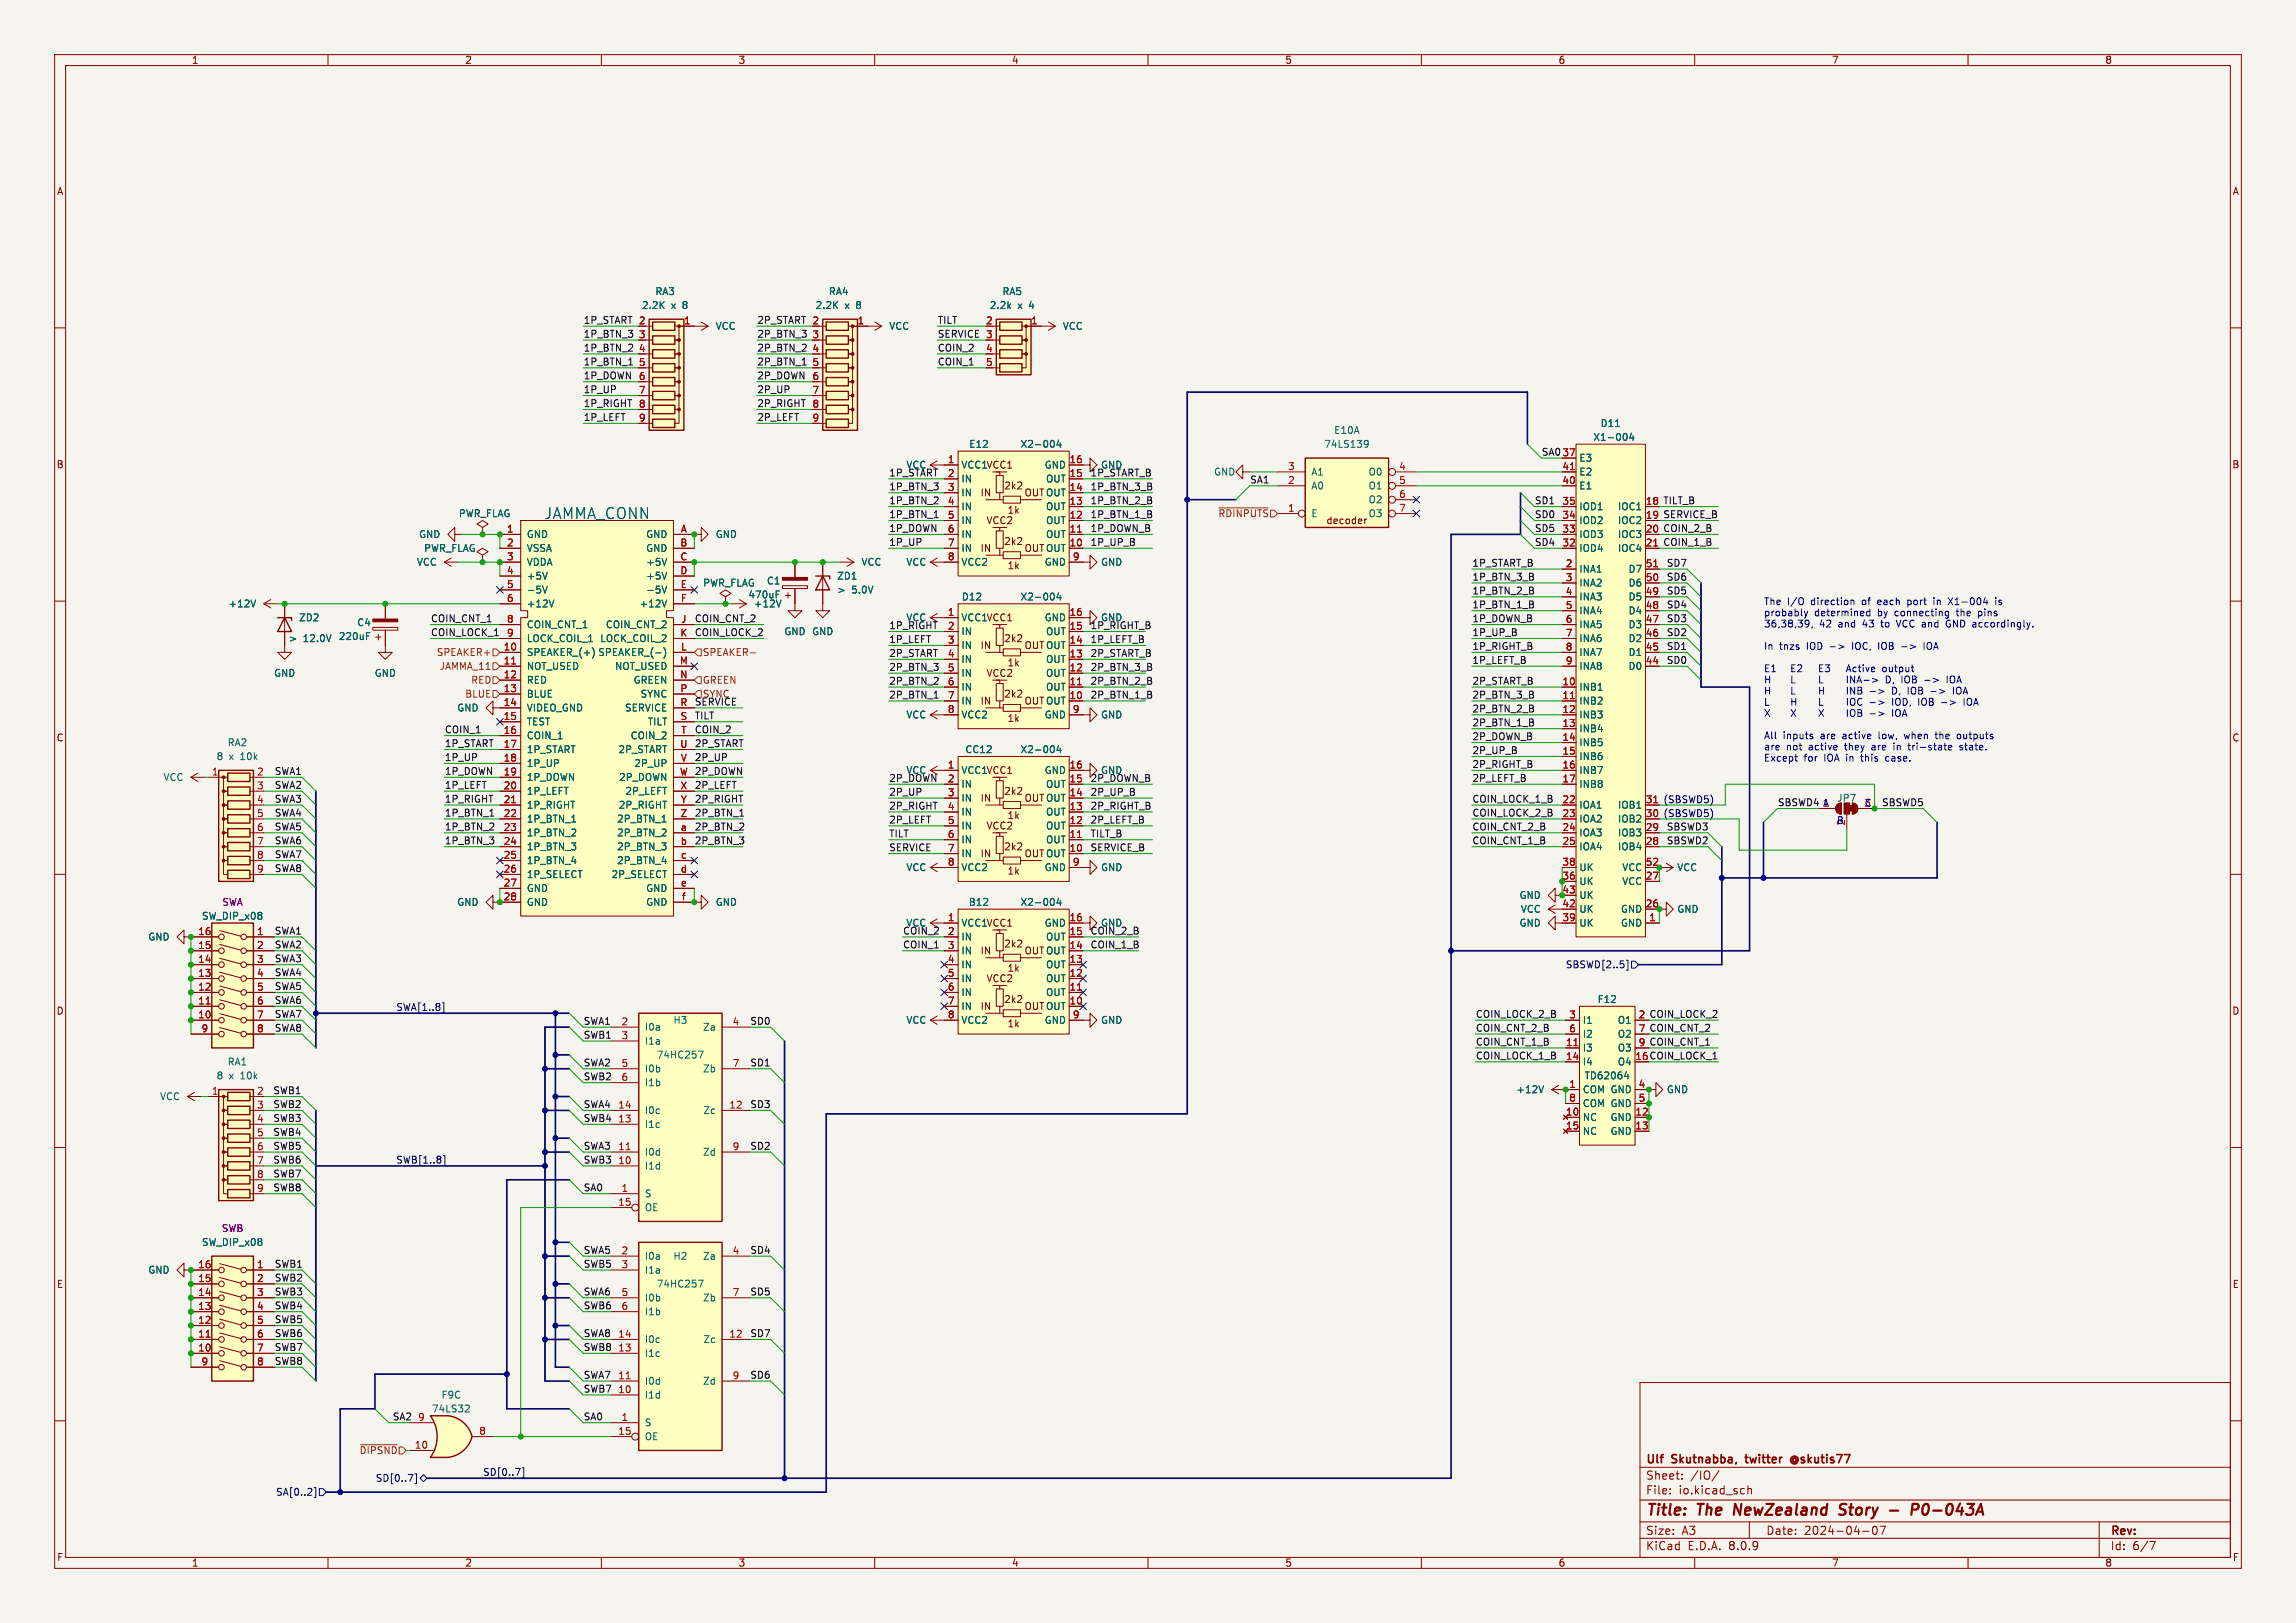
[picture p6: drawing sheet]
<svg xmlns="http://www.w3.org/2000/svg" width="420mm" height="297mm" viewBox="0 0 420 297" stroke-linecap="round" stroke-linejoin="round" font-family="sans-serif">
<defs><g id="words">
<text font-size="2.8" fill="#006464" x="99.5" y="95.2">JAMMA_CONN</text>
<g font-size="2.8" fill="#840000">
<text x="301" y="277.9">Title:</text>
<text x="310.6" y="277.9">The</text>
<text x="318" y="277.9">NewZealand</text>
<text x="338.2" y="277.9">Story</text>
<text x="352.9" y="277.9">P0-043A</text>
</g>
<g font-size="2.1" fill="#840000">
<text x="301" y="268.2">Ulf</text>
<text x="305.9" y="268.2">Skutnabba,</text>
<text x="320" y="268.2">twitter</text>
<text x="328.9" y="268.2">@skutis77</text>
<text x="301" y="273.7">File:</text>
<text x="301" y="271">Sheet:</text>
<text x="307.1" y="273.7">io.kicad_sch</text>
<text x="309.2" y="271">/IO/</text>
<text x="301" y="281.1">Size:</text>
<text x="307.6" y="281.1">A3</text>
<text x="323" y="281.1">Date:</text>
<text x="330" y="281.1">2024-04-07</text>
<text x="386" y="281.3">Rev:</text>
<text x="301" y="283.9">KiCad</text>
<text x="308.7" y="283.9">E.D.A.</text>
<text x="316.3" y="283.9">8.0.9</text>
<text x="386" y="283.9">Id:</text>
<text x="390.1" y="283.9">6/7</text>
</g>
<g font-size="1.8" fill="#840000">
<text x="35" y="11.9">1</text>
<text x="85" y="11.9">2</text>
<text x="135" y="11.9">3</text>
<text x="185" y="11.9">4</text>
<text x="235" y="11.9">5</text>
<text x="285" y="11.9">6</text>
<text x="335" y="11.9">7</text>
<text x="385" y="11.9">8</text>
<text x="10.3" y="35.9">A</text>
<text x="408.3" y="35.9">A</text>
<text x="10.3" y="85.9">B</text>
<text x="175.8" y="86">VCC1VCC1</text>
<text x="183.6" y="89.8">2k2</text>
<text x="408.2" y="85.9">B</text>
<text x="179.3" y="91">IN</text>
<text x="184.2" y="94.2">1k</text>
<text x="187.3" y="91">OUTOUT</text>
<text x="179.3" y="101.2">IN</text>
<text x="180.3" y="96.1">VCC2</text>
<text x="183.6" y="99.9">2k2</text>
<text x="187.3" y="101.2">OUTOUT</text>
<text x="242.5" y="96.1">decoder</text>
<text x="184.2" y="104.4">1k</text>
<text x="175.8" y="113.9">VCC1VCC1</text>
<text x="179.3" y="119">IN</text>
<text x="183.6" y="117.7">2k2</text>
<text x="187.3" y="119">OUTOUT</text>
<text x="180.3" y="124.1">VCC2</text>
<text x="184.2" y="122.2">1k</text>
<text x="179.3" y="129.1">IN</text>
<text x="183.6" y="127.9">2k2</text>
<text x="187.3" y="129.1">OUTOUT</text>
<text x="10.3" y="135.9">C</text>
<text x="184.2" y="132.3">1k</text>
<text x="408.2" y="135.9">C</text>
<text x="175.8" y="141.8">VCC1VCC1</text>
<text x="179.3" y="146.9">IN</text>
<text x="183.6" y="145.7">2k2</text>
<text x="187.3" y="146.9">OUTOUT</text>
<text x="180.3" y="152">VCC2</text>
<text x="183.6" y="155.8">2k2</text>
<text x="184.2" y="150.1">1k</text>
<text x="179.3" y="157.1">IN</text>
<text x="184.2" y="160.3">1k</text>
<text x="187.3" y="157.1">OUTOUT</text>
<text x="175.8" y="169.8">VCC1VCC1</text>
<text x="183.6" y="173.6">2k2</text>
<text x="179.3" y="174.9">IN</text>
<text x="180.3" y="179.9">VCC2</text>
<text x="184.2" y="178">1k</text>
<text x="187.3" y="174.9">OUTOUT</text>
<text x="10.3" y="185.9">D</text>
<text x="179.3" y="185">IN</text>
<text x="183.6" y="183.8">2k2</text>
<text x="187.3" y="185">OUTOUT</text>
<text x="408.2" y="185.9">D</text>
<text x="184.2" y="188.2">1k</text>
<text x="299.6" y="186.4">2 COIN_LOCK_2</text>
<text x="299" y="194.1">16 COIN_LOCK_1</text>
<text x="10.3" y="235.9">E</text>
<text x="408.3" y="235.9">E</text>
<text x="10.3" y="285.9">F</text>
<text x="35" y="286.9">1</text>
<text x="85" y="286.9">2</text>
<text x="135" y="286.9">3</text>
<text x="185" y="286.9">4</text>
<text x="235" y="286.9">5</text>
<text x="285" y="286.9">6</text>
<text x="335" y="286.9">7</text>
<text x="385" y="286.9">8</text>
<text x="408.3" y="285.9">F</text>
</g>
<g font-size="1.8" fill="#0f0f0f">
<text x="106.7" y="59.3">1P_START 2</text>
<text x="138.4" y="59.3">2P_START 2</text>
<text x="171.4" y="59.3">TILT</text>
<text x="106.7" y="61.9">1P_BTN_3</text>
<text x="106.7" y="64.4">1P_BTN_2</text>
<text x="138.4" y="64.4">2P_BTN_2</text>
<text x="138.4" y="61.9">2P_BTN_3</text>
<text x="171.4" y="61.9">SERVICE 3</text>
<text x="171.4" y="64.4">COIN_2</text>
<text x="106.7" y="69.5">1P_DOWN</text>
<text x="106.7" y="67">1P_BTN_1</text>
<text x="138.4" y="69.5">2P_DOWN</text>
<text x="138.4" y="67">2P_BTN_1</text>
<text x="171.4" y="67">COIN_1</text>
<text x="106.7" y="77.1">1P_LEFT</text>
<text x="106.7" y="74.6">1P_RIGHT</text>
<text x="106.7" y="72">1P_UP</text>
<text x="138.4" y="77.1">2P_LEFT</text>
<text x="138.4" y="74.6">2P_RIGHT</text>
<text x="138.4" y="72">2P_UP</text>
<text x="281.9" y="83.5">SA0</text>
<text x="162.6" y="87.3">1P_START</text>
<text x="162.6" y="89.8">1P_BTN_3</text>
<text x="199.4" y="89.8">1P_BTN_3_B</text>
<text x="199.4" y="87.3">1P_START_B</text>
<text x="228.6" y="88.6">SA1</text>
<text x="162.6" y="92.4">1P_BTN_2</text>
<text x="162.6" y="94.9">1P_BTN_1</text>
<text x="199.4" y="94.9">1P_BTN_1_B</text>
<text x="199.4" y="92.4">1P_BTN_2_B</text>
<text x="280.7" y="94.9">SD0</text>
<text x="280.7" y="92.4">SD1</text>
<text x="304.2" y="92.4">TILT_B</text>
<text x="304.2" y="94.9">SERVICE_B</text>
<text x="162.6" y="100">1P_UP</text>
<text x="162.6" y="97.4">1P_DOWN</text>
<text x="199.4" y="97.4">1P_DOWN_B</text>
<text x="199.4" y="100">1P_UP_B</text>
<text x="280.7" y="97.4">SD5</text>
<text x="280.7" y="100">SD4</text>
<text x="304.2" y="100">COIN_1_B</text>
<text x="304.2" y="97.4">COIN_2_B</text>
<text x="269.2" y="103.8">1P_START_B</text>
<text x="269.2" y="106.3">1P_BTN_3_B</text>
<text x="304.8" y="106.3">SD6</text>
<text x="304.8" y="103.8">SD7</text>
<text x="78.7" y="114">COIN_CNT_1</text>
<text x="127" y="114">COIN_CNT_2</text>
<text x="269.2" y="114">1P_DOWN_B</text>
<text x="269.2" y="111.4">1P_BTN_1_B</text>
<text x="269.2" y="108.9">1P_BTN_2_B</text>
<text x="304.8" y="114">SD3</text>
<text x="304.8" y="111.4">SD4</text>
<text x="304.8" y="108.9">SD5</text>
<text x="78.7" y="116.5">COIN_LOCK_1</text>
<text x="127" y="116.5">COIN_LOCK_2</text>
<text x="162.6" y="115.2">1P_RIGHT</text>
<text x="162.6" y="117.8">1P_LEFT</text>
<text x="199.4" y="115.2">1P_RIGHT_B</text>
<text x="199.4" y="117.8">1P_LEFT_B</text>
<text x="269.2" y="119">1P_RIGHT_B</text>
<text x="269.2" y="116.5">1P_UP_B</text>
<text x="304.8" y="119">SD1</text>
<text x="304.8" y="116.5">SD2</text>
<text x="162.6" y="122.8">2P_BTN_3</text>
<text x="162.6" y="125.4">2P_BTN_2</text>
<text x="162.6" y="120.3">2P_START</text>
<text x="199.4" y="125.4">2P_BTN_2_B</text>
<text x="199.4" y="120.3">2P_START_B</text>
<text x="199.4" y="122.8">2P_BTN_3_B</text>
<text x="269.2" y="125.4">2P_START_B</text>
<text x="269.2" y="121.6">1P_LEFT_B</text>
<text x="304.8" y="121.6">SD0</text>
<text x="127" y="131.7">TILT</text>
<text x="127" y="129.2">SERVICE</text>
<text x="128.5" y="127.9">SYNC</text>
<text x="162.6" y="127.9">2P_BTN_1</text>
<text x="199.4" y="127.9">2P_BTN_1_B</text>
<text x="269.2" y="130.5">2P_BTN_2_B</text>
<text x="269.2" y="127.9">2P_BTN_3_B</text>
<text x="81.3" y="134.3">COIN_1</text>
<text x="81.3" y="136.8">1P_START</text>
<text x="127" y="134.3">COIN_2</text>
<text x="127" y="136.8">2P_START</text>
<text x="269.2" y="133">2P_BTN_1_B</text>
<text x="269.2" y="135.5">2P_DOWN_B</text>
<text x="50.2" y="141.9">SWA1</text>
<text x="81.3" y="141.9">1P_DOWN</text>
<text x="81.3" y="139.4">1P_UP</text>
<text x="124.3" y="142">W 2P_DOWN</text>
<text x="127" y="139.4">2P_UP</text>
<text x="162.6" y="143.2">2P_DOWN</text>
<text x="199.4" y="143.2">2P_DOWN_B</text>
<text x="269.2" y="140.6">2P_RIGHT_B</text>
<text x="269.2" y="138.1">2P_UP_B</text>
<text x="269.2" y="143.2">2P_LEFT_B</text>
<text x="50.2" y="144.4">SWA2</text>
<text x="50.2" y="147">SWA3</text>
<text x="50.2" y="149.5">SWA4</text>
<text x="81.3" y="149.5">1P_BTN_1</text>
<text x="81.3" y="144.4">1P_LEFT</text>
<text x="81.3" y="147">1P_RIGHT</text>
<text x="127" y="144.4">2P_LEFT</text>
<text x="127" y="149.5">2P_BTN_1</text>
<text x="127" y="147">2P_RIGHT</text>
<text x="162.6" y="148.2">2P_RIGHT</text>
<text x="162.6" y="145.7">2P_UP</text>
<text x="199.4" y="148.2">2P_RIGHT_B</text>
<text x="199.4" y="145.7">2P_UP_B</text>
<text x="269.2" y="149.5">COIN_LOCK_2_B</text>
<text x="269.2" y="147">COIN_LOCK_1_B</text>
<text x="325.1" y="147.6">SBSWD4 A</text>
<text x="344.2" y="147.6">SBSWD5</text>
<text x="50.2" y="152.1">SWA5</text>
<text x="50.2" y="154.6">SWA6</text>
<text x="81.3" y="154.6">1P_BTN_3</text>
<text x="81.3" y="152.1">1P_BTN_2</text>
<text x="127" y="152.1">2P_BTN_2</text>
<text x="127" y="154.6">2P_BTN_3</text>
<text x="162.6" y="153.3">TILT</text>
<text x="162.6" y="150.8">2P_LEFT</text>
<text x="162.6" y="155.9">SERVICE</text>
<text x="199.4" y="153.3">TILT_B</text>
<text x="199.4" y="155.9">SERVICE_B</text>
<text x="199.4" y="150.8">2P_LEFT_B</text>
<text x="269.2" y="154.6">COIN_CNT_1_B</text>
<text x="269.2" y="152.1">COIN_CNT_2_B</text>
<text x="304.8" y="154.6">SBSWD2</text>
<text x="304.8" y="152.1">SBSWD3</text>
<text x="50.2" y="159.7">SWA8</text>
<text x="50.2" y="157.1">SWA7</text>
<text x="50.2" y="173.6">SWA2</text>
<text x="50.2" y="171.1">SWA1</text>
<text x="165.1" y="173.6">COIN_1</text>
<text x="165.1" y="171.1">COIN_2</text>
<text x="199.4" y="173.6">COIN_1_B</text>
<text x="199.4" y="171.1">COIN_2_B</text>
<text x="50.2" y="176.2">SWA3</text>
<text x="50.2" y="178.7">SWA4</text>
<text x="50.2" y="181.3">SWA5</text>
<text x="50.2" y="183.8">SWA6</text>
<text x="50.2" y="188.9">SWA8</text>
<text x="50.2" y="186.3">SWA7</text>
<text x="106.7" y="187.6">SWA1</text>
<text x="106.7" y="190.2">SWB1</text>
<text x="137.2" y="187.6">SD0</text>
<text x="269.9" y="191.4">COIN_CNT_1_B</text>
<text x="269.9" y="188.9">COIN_CNT_2_B</text>
<text x="269.9" y="186.3">COIN_LOCK_2_B</text>
<text x="299.6" y="189">7 COIN_CNT_2</text>
<text x="299.6" y="191.5">9 COIN_CNT_1</text>
<text x="106.7" y="195.2">SWA2</text>
<text x="106.7" y="197.8">SWB2</text>
<text x="137.2" y="195.2">SD1</text>
<text x="269.9" y="194">COIN_LOCK_1_B</text>
<text x="49.9" y="200.3">SWB1</text>
<text x="49.9" y="202.9">SWB2</text>
<text x="106.7" y="202.9">SWA4</text>
<text x="137.2" y="202.9">SD3</text>
<text x="49.9" y="207.9">SWB4</text>
<text x="49.9" y="205.4">SWB3</text>
<text x="106.7" y="205.4">SWB4</text>
<text x="49.9" y="213">SWB6</text>
<text x="49.9" y="215.6">SWB7</text>
<text x="49.9" y="210.5">SWB5</text>
<text x="106.7" y="210.5">SWA3</text>
<text x="106.7" y="213">SWB3</text>
<text x="137.2" y="210.5">SD2</text>
<text x="49.9" y="218.1">SWB8</text>
<text x="106.7" y="218.1">SA0</text>
<text x="50.2" y="232.1">SWB1</text>
<text x="106.7" y="229.5">SWA5</text>
<text x="106.7" y="232.1">SWB5</text>
<text x="137.2" y="229.5">SD4</text>
<text x="50.2" y="239.7">SWB4</text>
<text x="50.2" y="234.6">SWB2</text>
<text x="50.2" y="237.1">SWB3</text>
<text x="106.7" y="237.1">SWA6</text>
<text x="106.7" y="239.7">SWB6</text>
<text x="137.2" y="237.1">SD5</text>
<text x="50.2" y="244.8">SWB6</text>
<text x="50.2" y="242.2">SWB5</text>
<text x="106.7" y="244.8">SWA8</text>
<text x="137.2" y="244.8">SD7</text>
<text x="50.2" y="249.8">SWB8</text>
<text x="50.2" y="247.3">SWB7</text>
<text x="106.7" y="247.3">SWB8</text>
<text x="106.7" y="252.4">SWA7</text>
<text x="106.7" y="254.9">SWB7</text>
<text x="137.2" y="252.4">SD6</text>
<text x="71.8" y="260">SA2</text>
<text x="106.7" y="260">SA0</text>
</g>
<g font-size="1.8" fill="#a90000">
<text x="116.8" y="59.4">2</text>
<text x="125" y="59.4">1</text>
<text x="148.5" y="59.4">2</text>
<text x="156.8" y="59.4">1</text>
<text x="180.3" y="59.4">2</text>
<text x="188.5" y="59.4">1</text>
<text x="116.8" y="62">3</text>
<text x="116.8" y="64.5">4</text>
<text x="148.5" y="62">3</text>
<text x="148.5" y="64.5">4</text>
<text x="180.3" y="64.5">4</text>
<text x="180.3" y="62">3</text>
<text x="116.8" y="67.1">5</text>
<text x="116.8" y="69.6">6</text>
<text x="148.5" y="67.1">5</text>
<text x="148.5" y="69.6">6</text>
<text x="180.3" y="67.1">5</text>
<text x="116.8" y="72.1">7</text>
<text x="116.8" y="74.7">8</text>
<text x="116.8" y="77.2">9</text>
<text x="148.5" y="72.1">7</text>
<text x="148.5" y="74.7">8</text>
<text x="148.5" y="77.2">9</text>
<text x="285.7" y="83.6">37</text>
<text x="173.3" y="84.8">1</text>
<text x="173.3" y="87.4">2</text>
<text x="173.3" y="89.9">3</text>
<text x="195.5" y="89.9">14</text>
<text x="195.5" y="87.4">15</text>
<text x="195.5" y="84.8">16</text>
<text x="235.5" y="88.6">2</text>
<text x="235.5" y="86.1">3</text>
<text x="255.8" y="86.1">4</text>
<text x="255.8" y="88.6">5</text>
<text x="285.7" y="88.6">40</text>
<text x="285.7" y="86.1">41</text>
<text x="173.3" y="92.5">4</text>
<text x="173.3" y="95">5</text>
<text x="195.5" y="95">12</text>
<text x="195.5" y="92.5">13</text>
<text x="235.5" y="93.7">1</text>
<text x="255.8" y="91.2">6</text>
<text x="255.8" y="93.7">7</text>
<text x="285.7" y="95">34</text>
<text x="285.7" y="92.5">35</text>
<text x="300.9" y="92.5">18</text>
<text x="300.9" y="95">19</text>
<text x="92.6" y="97.5">1</text>
<text x="92.6" y="100.1">2</text>
<text x="124.4" y="100.1">B</text>
<text x="124.4" y="97.5">A</text>
<text x="173.3" y="97.5">6</text>
<text x="173.3" y="100.1">7</text>
<text x="195.5" y="100.1">10</text>
<text x="195.5" y="97.5">11</text>
<text x="285.7" y="100.1">32</text>
<text x="285.7" y="97.5">33</text>
<text x="300.9" y="97.5">20</text>
<text x="300.9" y="100.1">21</text>
<text x="92.6" y="102.6">3</text>
<text x="92.6" y="105.2">4</text>
<text x="92.6" y="107.7">5</text>
<text x="124.4" y="102.6">C</text>
<text x="124.4" y="105.2">D</text>
<text x="124.4" y="107.7">E</text>
<text x="173.3" y="102.6">8</text>
<text x="196.1" y="102.6">9</text>
<text x="286.3" y="103.9">2</text>
<text x="286.3" y="106.4">3</text>
<text x="300.9" y="106.4">50</text>
<text x="300.9" y="103.9">51</text>
<text x="92.6" y="110.2">6</text>
<text x="124.4" y="110.2">F</text>
<text x="173.3" y="112.8">1</text>
<text x="195.5" y="112.8">16</text>
<text x="286.3" y="109">4</text>
<text x="286.3" y="111.5">5</text>
<text x="300.9" y="111.5">48</text>
<text x="300.9" y="109">49</text>
<text x="92" y="119.1">10</text>
<text x="92.6" y="114">8</text>
<text x="92.6" y="116.6">9</text>
<text x="124.4" y="116.6">K</text>
<text x="124.5" y="119.1">L</text>
<text x="124.5" y="114">J</text>
<text x="173.3" y="115.3">2</text>
<text x="173.3" y="117.9">3</text>
<text x="195.5" y="117.9">14</text>
<text x="195.5" y="115.3">15</text>
<text x="286.3" y="114">6</text>
<text x="286.3" y="116.6">7</text>
<text x="286.3" y="119.1">8</text>
<text x="300.9" y="119.1">45</text>
<text x="300.9" y="116.6">46</text>
<text x="300.9" y="114">47</text>
<text x="92" y="121.7">11</text>
<text x="92" y="124.2">12</text>
<text x="124.3" y="121.7">M</text>
<text x="124.3" y="124.2">N</text>
<text x="173.3" y="120.4">4</text>
<text x="173.3" y="122.9">5</text>
<text x="173.3" y="125.5">6</text>
<text x="195.5" y="125.5">11</text>
<text x="195.5" y="122.9">12</text>
<text x="195.5" y="120.4">13</text>
<text x="285.7" y="125.5">10</text>
<text x="286.3" y="121.7">9</text>
<text x="300.9" y="121.7">44</text>
<text x="92" y="126.7">13</text>
<text x="92" y="129.3">14</text>
<text x="92" y="131.8">15</text>
<text x="124.4" y="126.7">P</text>
<text x="124.4" y="129.3">R</text>
<text x="124.4" y="131.8">S</text>
<text x="173.3" y="128">7</text>
<text x="173.3" y="130.6">8</text>
<text x="195.5" y="128">10</text>
<text x="196.1" y="130.6">9</text>
<text x="285.7" y="128">11</text>
<text x="285.7" y="130.6">12</text>
<text x="92" y="134.4">16</text>
<text x="92" y="136.9">17</text>
<text x="124.3" y="136.9">U</text>
<text x="124.5" y="134.4">T</text>
<text x="285.7" y="133.1">13</text>
<text x="285.7" y="135.6">14</text>
<text x="38.7" y="142">1</text>
<text x="46.9" y="142">2</text>
<text x="92" y="139.4">18</text>
<text x="92" y="142">19</text>
<text x="124.3" y="142">W</text>
<text x="124.4" y="139.4">V</text>
<text x="173.3" y="140.7">1</text>
<text x="173.3" y="143.3">2</text>
<text x="195.5" y="143.3">15</text>
<text x="195.5" y="140.7">16</text>
<text x="285.7" y="138.2">15</text>
<text x="285.7" y="140.7">16</text>
<text x="285.7" y="143.3">17</text>
<text x="46.9" y="144.5">3</text>
<text x="46.9" y="147.1">4</text>
<text x="46.9" y="149.6">5</text>
<text x="92" y="144.5">20</text>
<text x="92" y="147.1">21</text>
<text x="92" y="149.6">22</text>
<text x="124.4" y="144.5">X</text>
<text x="124.4" y="149.6">Z</text>
<text x="124.4" y="147.1">Y</text>
<text x="173.3" y="145.8">3</text>
<text x="173.3" y="148.3">4</text>
<text x="195.5" y="148.3">13</text>
<text x="195.5" y="145.8">14</text>
<text x="285.7" y="147.1">22</text>
<text x="285.7" y="149.6">23</text>
<text x="300.9" y="149.6">30</text>
<text x="300.9" y="147.1">31</text>
<text x="46.9" y="152.1">6</text>
<text x="46.9" y="154.7">7</text>
<text x="92" y="152.1">23</text>
<text x="92" y="154.7">24</text>
<text x="124.4" y="152.1">a</text>
<text x="124.4" y="154.7">b</text>
<text x="173.3" y="150.9">5</text>
<text x="173.3" y="153.4">6</text>
<text x="173.3" y="156">7</text>
<text x="195.5" y="156">10</text>
<text x="195.5" y="153.4">11</text>
<text x="195.5" y="150.9">12</text>
<text x="285.7" y="152.1">24</text>
<text x="285.7" y="154.7">25</text>
<text x="300.9" y="154.7">28</text>
<text x="300.9" y="152.1">29</text>
<text x="46.9" y="157.2">8</text>
<text x="46.9" y="159.8">9</text>
<text x="92" y="157.2">25</text>
<text x="92" y="159.8">26</text>
<text x="124.4" y="159.8">d</text>
<text x="124.4" y="157.2">c</text>
<text x="173.3" y="158.5">8</text>
<text x="196.1" y="158.5">9</text>
<text x="285.7" y="161">36</text>
<text x="285.7" y="158.5">38</text>
<text x="300.9" y="161">27</text>
<text x="300.9" y="158.5">52</text>
<text x="92" y="162.3">27</text>
<text x="92" y="164.8">28</text>
<text x="124.4" y="162.3">e</text>
<text x="124.6" y="164.8">f</text>
<text x="285.7" y="166.1">42</text>
<text x="285.7" y="163.6">43</text>
<text x="300.9" y="166.1">26</text>
<text x="36.2" y="173.7">15</text>
<text x="36.2" y="171.2">16</text>
<text x="46.9" y="171.2">1</text>
<text x="46.9" y="173.7">2</text>
<text x="173.3" y="168.7">1</text>
<text x="173.3" y="171.2">2</text>
<text x="173.3" y="173.7">3</text>
<text x="195.5" y="173.7">14</text>
<text x="195.5" y="171.2">15</text>
<text x="195.5" y="168.7">16</text>
<text x="285.7" y="168.7">39</text>
<text x="301.6" y="168.7">1</text>
<text x="36.2" y="178.8">13</text>
<text x="36.2" y="176.3">14</text>
<text x="46.9" y="176.3">3</text>
<text x="46.9" y="178.8">4</text>
<text x="173.3" y="176.3">4</text>
<text x="173.3" y="178.8">5</text>
<text x="195.5" y="178.8">12</text>
<text x="195.5" y="176.3">13</text>
<text x="36.2" y="183.9">11</text>
<text x="36.2" y="181.4">12</text>
<text x="46.9" y="181.4">5</text>
<text x="46.9" y="183.9">6</text>
<text x="173.3" y="181.4">6</text>
<text x="173.3" y="183.9">7</text>
<text x="195.5" y="183.9">10</text>
<text x="195.5" y="181.4">11</text>
<text x="36.2" y="186.4">10</text>
<text x="36.8" y="189">9</text>
<text x="46.9" y="186.4">7</text>
<text x="46.9" y="189">8</text>
<text x="113.6" y="187.7">2</text>
<text x="113.6" y="190.2">3</text>
<text x="133.9" y="187.7">4</text>
<text x="173.3" y="186.4">8</text>
<text x="196.1" y="186.4">9</text>
<text x="286.3" y="191.5">11</text>
<text x="286.9" y="186.4">3</text>
<text x="286.9" y="189">6</text>
<text x="299.6" y="186.4">2</text>
<text x="299.6" y="189">7</text>
<text x="299.6" y="191.5">9</text>
<text x="113.6" y="195.3">5</text>
<text x="113.6" y="197.9">6</text>
<text x="133.9" y="195.3">7</text>
<text x="286.3" y="194.1">14</text>
<text x="299" y="194.1">16</text>
<text x="38.7" y="200.4">1</text>
<text x="46.9" y="200.4">2</text>
<text x="46.9" y="202.9">3</text>
<text x="113" y="202.9">14</text>
<text x="133.3" y="202.9">12</text>
<text x="286.9" y="199.1">1</text>
<text x="286.9" y="201.7">8</text>
<text x="299.6" y="199.1">4</text>
<text x="299.6" y="201.7">5</text>
<text x="46.9" y="205.5">4</text>
<text x="46.9" y="208">5</text>
<text x="113" y="205.5">13</text>
<text x="286.3" y="204.2">10</text>
<text x="286.3" y="206.8">15</text>
<text x="299" y="204.2">12</text>
<text x="299" y="206.8">13</text>
<text x="46.9" y="210.6">6</text>
<text x="46.9" y="213.1">7</text>
<text x="46.9" y="215.6">8</text>
<text x="113" y="213.1">10</text>
<text x="113" y="210.6">11</text>
<text x="133.9" y="210.6">9</text>
<text x="46.9" y="218.2">9</text>
<text x="113" y="220.7">15</text>
<text x="113.6" y="218.2">1</text>
<text x="36.2" y="232.2">16</text>
<text x="46.9" y="232.2">1</text>
<text x="113.6" y="229.6">2</text>
<text x="113.6" y="232.2">3</text>
<text x="133.9" y="229.6">4</text>
<text x="36.2" y="239.8">13</text>
<text x="36.2" y="237.2">14</text>
<text x="36.2" y="234.7">15</text>
<text x="46.9" y="234.7">2</text>
<text x="46.9" y="237.2">3</text>
<text x="46.9" y="239.8">4</text>
<text x="113.6" y="237.2">5</text>
<text x="113.6" y="239.8">6</text>
<text x="133.9" y="237.2">7</text>
<text x="36.2" y="244.9">11</text>
<text x="36.2" y="242.3">12</text>
<text x="46.9" y="242.3">5</text>
<text x="46.9" y="244.9">6</text>
<text x="113" y="244.9">14</text>
<text x="133.3" y="244.9">12</text>
<text x="36.2" y="247.4">10</text>
<text x="36.8" y="249.9">9</text>
<text x="46.9" y="247.4">7</text>
<text x="46.9" y="249.9">8</text>
<text x="113" y="247.4">13</text>
<text x="113" y="255">10</text>
<text x="113" y="252.5">11</text>
<text x="133.9" y="252.5">9</text>
<text x="76.4" y="260.1">9</text>
<text x="87.6" y="262.6">8</text>
<text x="113" y="262.6">15</text>
<text x="113.6" y="260.1">1</text>
<text x="75.8" y="265.2">10</text>
</g>
<g font-size="1.8" fill="#006464">
<text x="117.3" y="56.7">2.2K</text>
<text x="119.8" y="54.2">RA3</text>
<text x="122.8" y="56.7">x</text>
<text x="125" y="56.7">8</text>
<text x="149.1" y="56.7">2.2K</text>
<text x="151.5" y="54.2">RA4</text>
<text x="154.5" y="56.7">x</text>
<text x="156.7" y="56.7">8</text>
<text x="181" y="56.7">2.2k</text>
<text x="183.3" y="54.2">RA5</text>
<text x="186.2" y="56.7">x</text>
<text x="188.4" y="56.7">4</text>
<text x="130.8" y="60.6">VCC</text>
<text x="162.6" y="60.6">VCC</text>
<text x="194.3" y="60.6">VCC</text>
<text x="177.2" y="82.1">E12</text>
<text x="186.6" y="82.1">X2-004</text>
<text x="242.1" y="82.1">74LS139</text>
<text x="244" y="79.6">E10A</text>
<text x="291.4" y="80.9">X1-004</text>
<text x="292.7" y="78.3">D11</text>
<text x="165.7" y="86">VCC</text>
<text x="175.8" y="88.5">IN</text>
<text x="175.8" y="86">VCC1</text>
<text x="191" y="86">GND</text>
<text x="191.2" y="88.5">OUT</text>
<text x="201.3" y="86">GND</text>
<text x="222" y="87.2">GND</text>
<text x="239.8" y="89.8">A0</text>
<text x="239.8" y="87.2">A1</text>
<text x="250.2" y="87.2">O0</text>
<text x="250.2" y="89.8">O1</text>
<text x="288.8" y="84.7">E3</text>
<text x="288.8" y="89.8">E1</text>
<text x="288.8" y="87.2">E2</text>
<text x="83.8" y="94.8">PWR_FLAG</text>
<text x="175.8" y="91">IN</text>
<text x="175.8" y="93.6">IN</text>
<text x="191.2" y="93.6">OUT</text>
<text x="191.2" y="91">OUT</text>
<text x="239.8" y="94.8">E</text>
<text x="250.2" y="92.3">O2</text>
<text x="250.2" y="94.8">O3</text>
<text x="288.8" y="93.6">IOD1</text>
<text x="295.9" y="93.6">IOC1</text>
<text x="76.6" y="98.7">GND</text>
<text x="77.5" y="101.2">PWR_FLAG</text>
<text x="96.3" y="98.7">GND</text>
<text x="96.3" y="101.2">VSSA</text>
<text x="118.1" y="98.7">GND</text>
<text x="118.1" y="101.2">GND</text>
<text x="130.8" y="98.7">GND</text>
<text x="175.8" y="96.1">IN</text>
<text x="175.8" y="98.7">IN</text>
<text x="175.8" y="101.2">IN</text>
<text x="191.2" y="98.7">OUT</text>
<text x="191.2" y="96.1">OUT</text>
<text x="191.2" y="101.2">OUT</text>
<text x="288.8" y="101.2">IOD4</text>
<text x="288.8" y="98.7">IOD3</text>
<text x="288.8" y="96.1">IOD2</text>
<text x="295.9" y="96.1">IOC2</text>
<text x="295.9" y="98.7">IOC3</text>
<text x="295.9" y="101.2">IOC4</text>
<text x="76.2" y="103.7">VCC</text>
<text x="96.3" y="103.7">VDDA</text>
<text x="96.3" y="106.3">+5V</text>
<text x="118.1" y="103.7">+5V</text>
<text x="118.1" y="106.3">+5V</text>
<text x="128.5" y="107.5">PWR_FLAG</text>
<text x="140.2" y="107.2">C1</text>
<text x="153" y="106.3">ZD1</text>
<text x="157.5" y="103.7">VCC</text>
<text x="165.7" y="103.7">VCC</text>
<text x="175.8" y="103.7">VCC2</text>
<text x="191" y="103.7">GND</text>
<text x="201.3" y="103.7">GND</text>
<text x="288.8" y="105">INA1</text>
<text x="288.8" y="107.5">INA2</text>
<text x="297.8" y="107.5">D6</text>
<text x="297.8" y="105">D7</text>
<text x="41.7" y="111.4">+12V</text>
<text x="54.6" y="113.9">ZD2</text>
<text x="96.3" y="108.8">-5V</text>
<text x="96.3" y="111.4">+12V</text>
<text x="116.9" y="111.4">+12V</text>
<text x="118.1" y="108.8">-5V</text>
<text x="136.8" y="109.7">470uF</text>
<text x="137.8" y="111.4">+12V</text>
<text x="153" y="108.8">&gt;</text>
<text x="155.8" y="108.8">5.0V</text>
<text x="165.7" y="113.9">VCC</text>
<text x="175.8" y="113.9">VCC1</text>
<text x="175.9" y="110.1">D12</text>
<text x="186.6" y="110.1">X2-004</text>
<text x="191" y="113.9">GND</text>
<text x="201.3" y="113.9">GND</text>
<text x="288.8" y="110.1">INA3</text>
<text x="288.8" y="112.6">INA4</text>
<text x="297.8" y="112.6">D4</text>
<text x="297.8" y="110.1">D5</text>
<text x="52.7" y="117.7">&gt;</text>
<text x="55.5" y="117.7">12.0V</text>
<text x="61.9" y="117.3">220uF</text>
<text x="65.3" y="114.8">C4</text>
<text x="96.3" y="115.2">COIN_CNT_1</text>
<text x="96.3" y="117.7">LOCK_COIL_1</text>
<text x="109.7" y="117.7">LOCK_COIL_2</text>
<text x="110.7" y="115.2">COIN_CNT_2</text>
<text x="143.4" y="116.4">GND GND</text>
<text x="175.8" y="116.4">IN</text>
<text x="175.8" y="119">IN</text>
<text x="191.2" y="116.4">OUT</text>
<text x="191.2" y="119">OUT</text>
<text x="288.8" y="115.2">INA5</text>
<text x="288.8" y="117.7">INA6</text>
<text x="297.8" y="117.7">D2</text>
<text x="297.8" y="115.2">D3</text>
<text x="50" y="124.1">GND</text>
<text x="68.4" y="124.1">GND</text>
<text x="96.3" y="120.2">SPEAKER_(+)</text>
<text x="96.3" y="122.8">NOT_USED</text>
<text x="96.3" y="125.3">RED</text>
<text x="109.3" y="120.2">SPEAKER_(-)</text>
<text x="112.4" y="122.8">NOT_USED</text>
<text x="115.8" y="125.3">GREEN</text>
<text x="175.8" y="121.5">IN</text>
<text x="175.8" y="124.1">IN</text>
<text x="191.2" y="124.1">OUT</text>
<text x="191.2" y="121.5">OUT</text>
<text x="288.8" y="120.2">INA7</text>
<text x="288.8" y="122.8">INA8</text>
<text x="297.8" y="122.8">D0</text>
<text x="297.8" y="120.2">D1</text>
<text x="83.5" y="130.4">GND</text>
<text x="96.3" y="127.9">BLUE</text>
<text x="96.3" y="130.4">VIDEO_GND</text>
<text x="114.2" y="130.4">SERVICE</text>
<text x="117.1" y="127.9">SYNC</text>
<text x="165.7" y="131.7">VCC</text>
<text x="175.8" y="126.6">IN</text>
<text x="175.8" y="129.1">IN</text>
<text x="175.8" y="131.7">VCC2</text>
<text x="191" y="131.7">GND</text>
<text x="191.2" y="126.6">OUT</text>
<text x="191.2" y="129.1">OUT</text>
<text x="201.3" y="131.7">GND</text>
<text x="288.8" y="126.6">INB1</text>
<text x="288.8" y="129.1">INB2</text>
<text x="288.8" y="131.7">INB3</text>
<text x="41.5" y="136.8">RA2</text>
<text x="96.3" y="132.9">TEST</text>
<text x="96.3" y="135.5">COIN_1</text>
<text x="115.3" y="135.5">COIN_2</text>
<text x="118.4" y="132.9">TILT</text>
<text x="288.8" y="134.2">INB4</text>
<text x="288.8" y="136.8">INB5</text>
<text x="29.8" y="143.1">VCC</text>
<text x="39.5" y="139.3">8</text>
<text x="41.9" y="139.3">x</text>
<text x="44.1" y="139.3">10k</text>
<text x="96.3" y="138">1P_START</text>
<text x="96.3" y="140.6">1P_UP</text>
<text x="96.3" y="143.1">1P_DOWN</text>
<text x="113" y="138">2P_START</text>
<text x="113.1" y="143.1">2P_DOWN</text>
<text x="115.9" y="140.6">2P_UP</text>
<text x="165.7" y="141.8">VCC</text>
<text x="175.8" y="141.8">VCC1</text>
<text x="176.5" y="138">CC12</text>
<text x="186.6" y="138">X2-004</text>
<text x="191" y="141.8">GND</text>
<text x="201.3" y="141.8">GND</text>
<text x="288.8" y="139.3">INB6</text>
<text x="288.8" y="141.8">INB7</text>
<text x="96.3" y="145.6">1P_LEFT</text>
<text x="96.3" y="148.2">1P_RIGHT</text>
<text x="113.1" y="148.2">2P_RIGHT</text>
<text x="114.3" y="145.6">2P_LEFT</text>
<text x="175.8" y="144.4">IN</text>
<text x="175.8" y="146.9">IN</text>
<text x="175.8" y="149.5">IN</text>
<text x="191.2" y="149.5">OUT</text>
<text x="191.2" y="144.4">OUT</text>
<text x="191.2" y="146.9">OUT</text>
<text x="288.8" y="144.4">INB8</text>
<text x="288.8" y="148.2">IOA1</text>
<text x="295.9" y="148.2">IOB1</text>
<text x="336" y="146.9">JP7</text>
<text x="96.3" y="150.7">1P_BTN_1</text>
<text x="96.3" y="153.3">1P_BTN_2</text>
<text x="96.3" y="155.8">1P_BTN_3</text>
<text x="112.8" y="150.7">2P_BTN_1</text>
<text x="112.8" y="153.3">2P_BTN_2</text>
<text x="112.8" y="155.8">2P_BTN_3</text>
<text x="175.8" y="152">IN</text>
<text x="175.8" y="154.5">IN</text>
<text x="191.2" y="154.5">OUT</text>
<text x="191.2" y="152">OUT</text>
<text x="288.8" y="150.7">IOA2</text>
<text x="288.8" y="153.3">IOA3</text>
<text x="288.8" y="155.8">IOA4</text>
<text x="295.9" y="155.8">IOB4</text>
<text x="295.9" y="153.3">IOB3</text>
<text x="295.9" y="150.7">IOB2</text>
<text x="96.3" y="158.3">1P_BTN_4</text>
<text x="96.3" y="160.9">1P_SELECT</text>
<text x="111.8" y="160.9">2P_SELECT</text>
<text x="112.8" y="158.3">2P_BTN_4</text>
<text x="165.7" y="159.6">VCC</text>
<text x="175.8" y="157.1">IN</text>
<text x="175.8" y="159.6">VCC2</text>
<text x="191" y="159.6">GND</text>
<text x="191.2" y="157.1">OUT</text>
<text x="201.3" y="159.6">GND</text>
<text x="288.8" y="159.6">UK</text>
<text x="296.7" y="159.6">VCC</text>
<text x="306.7" y="159.6">VCC</text>
<text x="83.5" y="166">GND</text>
<text x="96.3" y="163.4">GND</text>
<text x="96.3" y="166">GND</text>
<text x="118.1" y="163.4">GND</text>
<text x="118.1" y="166">GND</text>
<text x="130.8" y="166">GND</text>
<text x="177.1" y="166">B12</text>
<text x="186.6" y="166">X2-004</text>
<text x="277.9" y="164.7">GND</text>
<text x="278.1" y="167.2">VCC</text>
<text x="288.8" y="162.2">UK</text>
<text x="288.8" y="167.2">UK</text>
<text x="288.8" y="164.7">UK</text>
<text x="296.4" y="167.2">GND</text>
<text x="296.7" y="162.2">VCC</text>
<text x="306.7" y="167.2">GND</text>
<text x="27" y="172.3">GND</text>
<text x="36.8" y="168.5">SW_DIP_x08</text>
<text x="165.7" y="169.8">VCC</text>
<text x="175.8" y="172.3">IN</text>
<text x="175.8" y="169.8">VCC1</text>
<text x="191" y="169.8">GND</text>
<text x="191.2" y="172.3">OUT</text>
<text x="201.3" y="169.8">GND</text>
<text x="277.9" y="169.8">GND</text>
<text x="288.8" y="169.8">UK</text>
<text x="296.4" y="169.8">GND</text>
<text x="175.8" y="174.9">IN</text>
<text x="175.8" y="177.4">IN</text>
<text x="175.8" y="179.9">IN</text>
<text x="191.2" y="179.9">OUT</text>
<text x="191.2" y="177.4">OUT</text>
<text x="191.2" y="174.9">OUT</text>
<text x="175.8" y="182.5">IN</text>
<text x="175.8" y="185">IN</text>
<text x="191.2" y="182.5">OUT</text>
<text x="191.2" y="185">OUT</text>
<text x="292.1" y="183.7">F12</text>
<text x="117.9" y="188.8">I0a</text>
<text x="117.9" y="191.4">I1a</text>
<text x="123.1" y="187.6">H3</text>
<text x="128.5" y="188.8">Za</text>
<text x="165.7" y="187.6">VCC</text>
<text x="175.8" y="187.6">VCC2</text>
<text x="191" y="187.6">GND</text>
<text x="201.3" y="187.6">GND</text>
<text x="289.4" y="187.6">I1</text>
<text x="289.4" y="190.1">I2</text>
<text x="295.8" y="187.6">O1</text>
<text x="295.8" y="190.1">O2</text>
<text x="39.5" y="197.7">8</text>
<text x="41.5" y="195.2">RA1</text>
<text x="41.9" y="197.7">x</text>
<text x="44.1" y="197.7">10k</text>
<text x="117.9" y="196.4">I0b</text>
<text x="120" y="193.9">74HC257</text>
<text x="128.5" y="196.4">Zb</text>
<text x="289.4" y="192.6">I3</text>
<text x="289.4" y="195.2">I4</text>
<text x="289.8" y="197.7">TD62064</text>
<text x="295.8" y="195.2">O4</text>
<text x="295.8" y="192.6">O3</text>
<text x="29.2" y="201.5">VCC</text>
<text x="117.9" y="199">I1b</text>
<text x="277.3" y="200.3">+12V</text>
<text x="289.4" y="200.3">COM GND</text>
<text x="289.4" y="202.8">COM GND</text>
<text x="304.8" y="200.3">GND</text>
<text x="117.9" y="206.6">I1c</text>
<text x="117.9" y="204.1">I0c</text>
<text x="128.6" y="204.1">Zc</text>
<text x="289.4" y="205.3">NC</text>
<text x="289.4" y="207.9">NC</text>
<text x="294.5" y="205.3">GND</text>
<text x="294.5" y="207.9">GND</text>
<text x="117.9" y="214.2">I1d</text>
<text x="117.9" y="211.7">I0d</text>
<text x="128.5" y="211.7">Zd</text>
<text x="117.9" y="219.3">S</text>
<text x="117.9" y="221.8">OE</text>
<text x="27" y="233.3">GND</text>
<text x="36.8" y="228.2">SW_DIP_x08</text>
<text x="117.9" y="230.7">I0a</text>
<text x="117.9" y="233.3">I1a</text>
<text x="123.1" y="230.7">H2</text>
<text x="128.5" y="230.7">Za</text>
<text x="117.9" y="238.4">I0b</text>
<text x="120" y="235.8">74HC257</text>
<text x="128.5" y="238.4">Zb</text>
<text x="117.9" y="246">I0c</text>
<text x="117.9" y="240.9">I1b</text>
<text x="128.6" y="246">Zc</text>
<text x="117.9" y="248.5">I1c</text>
<text x="80.7" y="256.1">F9C</text>
<text x="117.9" y="256.1">I1d</text>
<text x="117.9" y="253.6">I0d</text>
<text x="128.5" y="253.6">Zd</text>
<text x="78.9" y="258.7">74LS32</text>
<text x="117.9" y="261.2">S</text>
<text x="117.9" y="263.8">OE</text>
</g>
<g font-size="1.8" fill="#725600">
<text x="222.8" y="94.8">~{RDINPUTS}</text>
<text x="79.8" y="120.2">SPEAKER+</text>
<text x="80.3" y="122.8">JAMMA_11</text>
<text x="86.1" y="125.3">RED</text>
<text x="128.5" y="120.2">SPEAKER-</text>
<text x="128.5" y="125.3">GREEN</text>
<text x="85" y="127.9">BLUE</text>
</g>
<g font-size="1.8" fill="#0000c2">
<text x="322.6" y="110.8">The</text>
<text x="322.6" y="112.9">probably</text>
<text x="327" y="110.8">I/O</text>
<text x="331.4" y="110.8">direction</text>
<text x="331.9" y="112.9">determined</text>
<text x="340.9" y="110.8">of</text>
<text x="343.6" y="112.9">by</text>
<text x="344" y="110.8">each</text>
<text x="346.9" y="112.9">connecting</text>
<text x="349.6" y="110.8">port</text>
<text x="354.6" y="110.8">in</text>
<text x="357.5" y="110.8">X1-004</text>
<text x="358.4" y="112.9">the</text>
<text x="362.5" y="112.9">pins</text>
<text x="366.3" y="110.8">is</text>
<text x="322.6" y="114.9">36,38,39,</text>
<text x="322.6" y="119">In</text>
<text x="325.5" y="119">tnzs</text>
<text x="330.6" y="119">IOD -&gt;</text>
<text x="332.8" y="114.9">42</text>
<text x="336.4" y="114.9">and</text>
<text x="339.3" y="119">IOC,</text>
<text x="341" y="114.9">43</text>
<text x="344.3" y="119">IOB</text>
<text x="344.6" y="114.9">to</text>
<text x="347.7" y="114.9">VCC and</text>
<text x="348.7" y="119">-&gt;</text>
<text x="353" y="119">IOA</text>
<text x="357.1" y="114.9">GND accordingly.</text>
<text x="322.6" y="123.1">E1 E2 E3 Active</text>
<text x="322.6" y="125.1">H L L INA-&gt;</text>
<text x="344.3" y="123.1">output</text>
<text x="344.9" y="125.1">D,</text>
<text x="347.9" y="125.1">IOB</text>
<text x="356.6" y="125.1">IOA</text>
<text x="322.6" y="127.2">H L H INB</text>
<text x="322.6" y="129.2">L H L IOC</text>
<text x="322.6" y="131.3">X X X IOB</text>
<text x="346.2" y="127.2">D,</text>
<text x="346.2" y="129.2">IOD,</text>
<text x="346.2" y="131.3">IOA</text>
<text x="349.3" y="127.2">IOB</text>
<text x="351.2" y="129.2">IOB</text>
<text x="353.6" y="127.2">-&gt;</text>
<text x="355.6" y="129.2">-&gt;</text>
<text x="357.9" y="127.2">IOA</text>
<text x="359.9" y="129.2">IOA</text>
<text x="322.6" y="135.4">All</text>
<text x="322.6" y="137.4">are</text>
<text x="326.2" y="135.4">inputs</text>
<text x="326.8" y="137.4">not</text>
<text x="331" y="137.4">active</text>
<text x="333.1" y="135.4">are</text>
<text x="337.3" y="135.4">active</text>
<text x="337.8" y="137.4">they</text>
<text x="342.9" y="137.4">are</text>
<text x="344.1" y="135.4">low,</text>
<text x="347.1" y="137.4">in</text>
<text x="349.1" y="135.4">when</text>
<text x="350" y="137.4">tri-state</text>
<text x="354.9" y="135.4">the</text>
<text x="359.1" y="135.4">outputs</text>
<text x="359.6" y="137.4">state.</text>
<text x="322.6" y="139.5">Except</text>
<text x="330" y="139.5">for</text>
<text x="333.8" y="139.5">IOA in</text>
<text x="340.9" y="139.5">this</text>
<text x="345.6" y="139.5">case.</text>
<text x="304.2" y="147.1">(SBSWD5)</text>
<text x="304.2" y="149.6">(SBSWD5)</text>
<text x="333.3" y="147.7">1</text>
<text x="340.9" y="147.7">3</text>
<text x="335.9" y="150.9">B</text>
<text x="337.6" y="151.2" transform="rotate(-90 337.6 151.2)">2</text>
</g>
<g font-size="1.8" fill="#840084">
<text x="40.6" y="166">SWA</text>
<text x="40.5" y="225.7">SWB</text>
</g>
<g font-size="1.8" fill="#000084">
<text x="286.3" y="177.4">SBSWD[2..5]</text>
<text x="72.4" y="185.1">SWA[1..8]</text>
<text x="72.4" y="213">SWB[1..8]</text>
<text x="50.4" y="273.9">SA[0..2]</text>
<text x="68.6" y="271.4">SD[0..7]</text>
<text x="88.3" y="270.2">SD[0..7]</text>
</g>
<text font-size="1.8" fill="#009600" x="65.7" y="266.3">~{DIPSND}</text>
</g></defs>
<path d="M0 0h420v297h-420z" fill="#f5f4ef" stroke="#f5f4ef" stroke-width=".18"/>
<g fill="none" stroke="#840000" stroke-width=".18">
<path d="M10 10h400v277h-400zM12 12h396v273h-396zM60 10v2M110 10v2M160 10v2M210 10v2M260 10v2M310 10v2M360 10v2M10 60h2M408 60h2M10 110h2"/>
<path d="M52.1 110.5v7.6M408 110h2M10 160h2M408 160h2M10 210h2M408 210h2M300 253h108v32h-108zM10 260h2M300 278.5h108M300 274.5h108M300 268.5h108M305.5 273.2v.2"/>
<path d="M305.5 272.5v.1M307.7 270.5v.2M307.7 269.8v.1M314.4 269.1l-1.2 1.9M319.7 271.9v1.5M319.7 272.5l.2-.1 .4 .1 .1 .9M320 278.5v3M342.7 279.4a.81 .81 0 0 0 .3 1.4l.2-.2 .2-.4-.2-.8M344.9 279.3l-.7 1.5M384 278.5v6.5M408 260h2M60 285v2"/>
<path d="M110 285v2M160 285v2M210 285v2M260 285v2M300 281.5h108M310 285v2M340.7 280.2h1.2M360 285v2M393.2 282.1h1l-.6 1.5"/>
</g>
<path d="M317.4 275.2l-.3 2M337.5 277a.85 .85 0 0 1-1.1 .1M337.5 275.2l-.7 .1a.46 .46 0 0 0-.2 .5 .46 .46 0 0 0 .3 .4l.5 .1M345.7 276.4h1.5M349.7 276.3h.8a.55 .55 0 0 0 .5-.5 .55 .55 0 0 0-.4-.6h-.7l-.3 2M352.3 275.2a1.41 1.41 0 0 0-.5 1.9l.4 .1" fill="none" stroke="#840000" stroke-width=".4"/>
<path d="M319.2 266.7h.6M328.5 266.9a.36 .36 0 0 0-.5 0 .36 .36 0 0 0 0 .5 .36 .36 0 0 0 .5 .1M328.5 266.5a.71 .71 0 0 0-1 .7 .71 .71 0 0 0 1 .6" fill="none" stroke="#840000" stroke-width=".3"/>
<path d="M50.8 113h2.5v.5M52.1 113l1.2 2.6h-2.5z" fill="none" stroke="#840000" stroke-width=".25"/>
<path d="M182.2 58.4h6.4v10.2h-6.4z" fill="#ffffc2"/>
<path d="M182.2 58.4h6.4v10.2h-6.4zM182.9 58.9h4v1.6h-4zM182.9 61.5h4v1.5h-4zM182.9 64h4v1.5h-4zM182.9 66.5h4v1.6h-4z" fill="none" stroke="#840000" stroke-width=".25"/>
<g fill="#840000" stroke="#840000" stroke-width=".18">
<circle cx="187.7" cy="59.7" r=".25"/>
<circle cx="187.7" cy="62.2" r=".25"/>
<circle cx="187.7" cy="64.8" r=".25"/>
</g>
<path d="M181.6 59.7h1.3M186.9 59.7h.8v2.5h-.8h.8v2.6h-.8h.8v2.5h-.8M188 59.7h2.5M181.6 62.2h1.3M181.6 64.8h1.3M181.6 67.3h1.3" fill="none" stroke="#840000" stroke-width=".18"/>
<path d="M81.3 261.5l5.1 1.4a5.2 5.2 0 0 1-4.5 3.8z" fill="#ffffc2" stroke="#ffffc2" stroke-width=".18"/>
<path d="M78.7 259.1h3.2M78.7 266.7h3.2" fill="none" stroke="#ffffc2" stroke-width=".18"/>
<path d="M78.7 259.1h3.2v7.6h-3.2a6.7 6.7 0 0 0 0-7.6z" fill="#ffffc2"/>
<path d="M81.9 259.1a5.1 5.1 0 0 1 4.5 3.8l-5 1.3z" fill="#ffffc2" stroke="#ffffc2" stroke-width=".18"/>
<path d="M81.9 259.1h-3.2a6.6 6.6 0 0 1 0 7.6h3.2M81.9 259.1a5.1 5.1 0 0 1 4.5 3.8 5.2 5.2 0 0 1-4.5 3.8" fill="none" stroke="#840000" stroke-width=".25"/>
<path d="M83.2 97.8v-1.3l-1.3 1.3 1.3 1.3v-1.3h1.3M198.1 85.1h1.3v-1.3l1.3 1.3-1.3 1.3v-1.3M81.3 102.9l1.2 .7M81.3 102.9h2.5M82.5 102.1l-1.2 .8M88.3 101.6l1-.6-1-.7-1.1 .7 1.1 .6v1.3M88.3 102.9h.1M74.9 265.4h4.3M74.9 260.3h4.3M86.4 262.9h3.8" fill="none" stroke="#840000" stroke-width=".18"/>
<path d="M85.3 257.1l.4 .1 .1 .3-.7 .9h.7" fill="none" stroke="#006464" stroke-width=".18"/>
<path d="M175.3 110.5h20.3v22.9h-20.3z" fill="#ffffc2"/>
<g fill="none" stroke="#840000" stroke-width=".18">
<path d="M190.5 59.7h2.5M191.8 58.9l1.2 .8M193 59.7l-1.2 .8M170.2 85.1l1.2 .8M170.2 85.1h2.5M171.4 84.3l-1.2 .8M48.3 110.5l1.2 .8M48.3 110.5h2.5M49.5 109.7l-1.2 .8M52.1 118.1v1.3h1.2l-1.2 1.3-1.3-1.3h1.3M68.2 114.8h4.6v.5h-4.6zM68.7 116.6h1"/>
<path d="M69.2 116.1v1M70.5 115.3v4.1h1.3l-1.3 1.3-1.3-1.3h1.3M70.5 110.5v2.8M145.4 110.5v1.3h1.3l-1.3 1.2-1.3-1.2h1.3M150.5 102.9v7.6M170.2 113h5.1M170.2 113l1.2 .8M171.4 112.3l-1.2 .7M172.7 118.1h2.6M172.7 115.6h2.6M175.3 110.5h20.3v22.9h-20.3zM180.3 119.4h3.2"/>
<path d="M182.2 114.9h1.3v3.2h-1.3zM182.2 114.3h.7v.6M182.9 118.1v1.3M183.5 118.7h3.2v1.3h-3.2zM186.7 119.4h3.8M195.6 113h3.8v-1.2l1.3 1.2-1.3 1.3v-1.3M195.6 118.1h2.5M195.6 115.6h2.5M172.7 128.3h2.6M172.7 125.7h2.6M172.7 123.2h2.6M172.7 120.7h2.6"/>
<path d="M172.7 130.8h2.6M180.3 129.5h3.2M182.2 125.1h1.3v3.2h-1.3zM182.2 124.5h.7v.6M182.9 128.3v1.2M183.5 128.9h3.2v1.3h-3.2zM186.7 129.5h3.8M195.6 130.8h3.8v-1.3l1.3 1.3-1.3 1.3v-1.3M195.6 128.3h2.5M195.6 125.7h2.5M195.6 123.2h2.5M195.6 120.7h2.5"/>
<path d="M301.6 199.4h1.3v1.3l1.3-1.3-1.3-1.3v1.3"/>
</g>
<path d="M197.1 125.3h.7" fill="none" stroke="#a90000" stroke-width=".18"/>
<path d="M46.8 109.8l-.5 1.3M67 116.4h.5M67 115.8h.7M192.8 108.8v.8M193.6 108.5l-.3 .9h.8M193.9 109v.8" fill="none" stroke="#006464" stroke-width=".18"/>
<path d="M68.2 113.3h4.6v.5h-4.6z" fill="#840000" stroke="#840000" stroke-width=".18"/>
<path d="M149.2 105.4h2.6v.5M150.5 105.4l1.3 2.6h-2.6z" fill="none" stroke="#840000" stroke-width=".25"/>
<path d="M288.9 184.2h10.2v25.4h-10.2z" fill="#ffffc2"/>
<g fill="none" stroke="#840000" stroke-width=".18">
<path d="M286.4 199.4h2.5M286.4 191.8h2.5M286.4 194.3h2.5M286.4 186.7h2.5M286.4 189.2h2.5M288.9 184.2h10.2v25.4h-10.2zM299.1 199.4h2.5M299.1 191.8h2.5M299.1 189.2h2.5M286.4 204.5h2.5M286.4 207h2.5M286.4 201.9h2.5"/>
<path d="M299.1 204.5h2.5M299.1 207h2.5M299.1 201.9h2.5"/>
</g>
<path d="M287.9 191.4h.7" fill="none" stroke="#a90000" stroke-width=".18"/>
<path d="M297.2 197h.8M297.8 196.6v.8" fill="none" stroke="#006464" stroke-width=".18"/>
<path d="M175.3 82.6h20.3v22.8h-20.3z" fill="#ffffc2"/>
<g fill="none" stroke="#840000" stroke-width=".18">
<path d="M172.7 85.1h2.6M172.7 97.8h2.6M172.7 95.3h2.6M172.7 92.7h2.6M172.7 90.2h2.6M172.7 87.6h2.6M175.3 82.6h20.3v22.8h-20.3zM180.3 91.4h3.2M182.2 97.2h1.3v3.1h-1.3zM182.2 87h1.3v3.2h-1.3zM182.2 96.5h.7v.7M182.2 86.4h.7v.6"/>
<path d="M182.9 90.2v1.2M183.5 90.8h3.2v1.3h-3.2zM186.7 91.4h3.8M195.6 85.1h2.5M195.6 97.8h2.5M195.6 95.3h2.5M195.6 92.7h2.5M195.6 90.2h2.5M195.6 87.6h2.5M172.7 100.3h2.6M172.7 102.9h2.6M180.3 101.6h3.2"/>
<path d="M182.9 100.3v1.3M183.5 101h3.2v1.2h-3.2zM186.7 101.6h3.8M195.6 100.3h2.5M195.6 102.9h2.5"/>
</g>
<path d="M197.1 97.4h.7" fill="none" stroke="#a90000" stroke-width=".18"/>
<path d="M192.8 80.8v.8M193.6 80.5l-.3 .9h.8M193.9 81v.9" fill="none" stroke="#006464" stroke-width=".18"/>
<path d="M150.5 58.4h6.3v20.3h-6.3z" fill="#ffffc2"/>
<path d="M150.5 58.4h6.3v20.3h-6.3zM151.1 58.9h4.1v1.6h-4.1zM151.1 61.5h4.1v1.5h-4.1zM151.1 64h4.1v1.5h-4.1zM151.1 66.5h4.1v1.6h-4.1zM151.1 69.1h4.1v1.5h-4.1zM151.1 71.6h4.1v1.6h-4.1zM151.1 74.2h4.1v1.5h-4.1zM151.1 76.7h4.1v1.5h-4.1z" fill="none" stroke="#840000" stroke-width=".25"/>
<g fill="#840000" stroke="#840000" stroke-width=".18">
<circle cx="156" cy="59.7" r=".25"/>
<circle cx="156" cy="62.2" r=".25"/>
<circle cx="156" cy="64.8" r=".25"/>
<circle cx="156" cy="67.3" r=".25"/>
<circle cx="156" cy="69.8" r=".25"/>
<circle cx="156" cy="72.4" r=".25"/>
<circle cx="156" cy="74.9" r=".25"/>
</g>
<g fill="none" stroke="#840000" stroke-width=".18">
<path d="M149.9 59.7h1.2M155.2 59.7h.8v2.5h-.8h.8v2.6h-.8h.8v2.5h-.8h.8v2.6h-.8h.8v2.5h-.8h.8v2.5h-.8h.8v2.6h-.8M156.2 59.7h5.1M160 58.9l1.3 .8M161.3 59.7l-1.3 .8M149.9 62.2h1.2M149.9 64.8h1.2M149.9 67.3h1.2M149.9 69.9h1.2M149.9 72.4h1.2M149.9 74.9h1.2M149.9 77.5h1.2"/>
<path d="M170.2 102.9l1.2 .7M170.2 102.9h2.5M171.4 102.1l-1.2 .8M34.9 142.2l1.3 .8M34.9 142.2h2.6M36.2 141.5l-1.3 .7M198.1 168.9h1.3v-1.3l1.3 1.3-1.3 1.3v-1.3M198.1 186.7h1.3v-1.3l1.3 1.3-1.3 1.3v-1.3M283.8 199.4l1.3 .8M283.8 199.4h2.6M285.1 198.6l-1.3 .8"/>
</g>
<path d="M282.3 198.7l-.4 1.3" fill="none" stroke="#006464" stroke-width=".18"/>
<path d="M40 141h6.4v20.3h-6.4z" fill="#ffffc2"/>
<path d="M40 141h6.4v20.3h-6.4zM41.7 141.5h4v1.5h-4zM41.7 144h4v1.5h-4zM41.7 146.6h4v1.5h-4zM41.7 149.1h4v1.5h-4zM41.7 151.6h4v1.6h-4zM41.7 154.2h4v1.5h-4zM41.7 156.7h4v1.5h-4zM41.7 159.3h4v1.5h-4z" fill="none" stroke="#840000" stroke-width=".25"/>
<g fill="#840000" stroke="#840000" stroke-width=".18">
<circle cx="40.9" cy="142.2" r=".25"/>
<circle cx="40.9" cy="144.8" r=".25"/>
<circle cx="40.9" cy="147.3" r=".25"/>
<circle cx="40.9" cy="149.9" r=".25"/>
<circle cx="40.9" cy="152.4" r=".25"/>
<circle cx="40.9" cy="154.9" r=".25"/>
<circle cx="40.9" cy="157.5" r=".25"/>
</g>
<path d="M38.1 142.2h2.5M41.7 142.2h-.8v2.6h.8h-.8v2.5h.8h-.8v2.6h.8h-.8v2.5h.8h-.8v2.5h.8h-.8v2.6h.8h-.8v2.5h.8M45.7 142.2h1.3M45.7 144.8h1.3M45.7 147.3h1.3M45.7 149.9h1.3M45.7 152.4h1.3M45.7 154.9h1.3M45.7 157.5h1.3M45.7 160h1.3" fill="none" stroke="#840000" stroke-width=".18"/>
<path d="M38.7 229.9h7.7v22.8h-7.7z" fill="#ffffc2"/>
<g fill="none" stroke="#840000" stroke-width=".18">
<path d="M33.7 232.4v-1.3l-1.3 1.3 1.3 1.3v-1.3h6.3M34.9 237.5h5.1M34.9 234.9h5.1M40.2 238.9l3.9 1M40.2 236.3l3.9 1.1M40.2 233.8l3.9 1M40.2 231.2l3.9 1.1M45.1 232.4h5.1M45.1 237.5h5.1M45.1 234.9h5.1M34.9 247.6h5.1M34.9 245.1h5.1"/>
<path d="M34.9 242.6h5.1M34.9 240h5.1M34.9 250.2h5.1M40.2 249l3.9 1M40.2 246.5l3.9 1M40.2 243.9l3.9 1.1M40.2 241.4l3.9 1M45.1 247.6h5.1M45.1 245.1h5.1M45.1 242.6h5.1M45.1 240h5.1M45.1 250.2h5.1"/>
<circle cx="40.5" cy="232.4" r=".51"/>
<circle cx="40.5" cy="237.5" r=".51"/>
<circle cx="40.5" cy="234.9" r=".51"/>
<circle cx="44.6" cy="232.4" r=".51"/>
<circle cx="44.6" cy="234.9" r=".51"/>
<circle cx="44.6" cy="237.5" r=".51"/>
<circle cx="40.5" cy="240" r=".51"/>
<circle cx="40.5" cy="242.6" r=".51"/>
<circle cx="40.5" cy="247.6" r=".51"/>
<circle cx="40.5" cy="250.2" r=".51"/>
<circle cx="40.5" cy="245.1" r=".51"/>
<circle cx="44.6" cy="240" r=".51"/>
<circle cx="44.6" cy="247.6" r=".51"/>
<circle cx="44.6" cy="245.1" r=".51"/>
<circle cx="44.6" cy="242.6" r=".51"/>
<circle cx="44.6" cy="250.2" r=".51"/>
</g>
<path d="M38.7 229.9h7.7v22.8h-7.7z" fill="none" stroke="#840000" stroke-width=".25"/>
<path d="M37.7 244.7h.7" fill="none" stroke="#a90000" stroke-width=".18"/>
<path d="M95.2 95.3h28v16.5h-1.3v1.2h1.3v54.6h-28v-54.6h1.3v-1.2h-1.3z" fill="#ffffc2"/>
<g fill="none" stroke="#840000" stroke-width=".18">
<path d="M88.3 96.5l1-.6-1-.6-1.1 .6 1.1 .6v1.3M88.3 97.8h.1M91.4 97.8h3.8M95.2 95.3h28v16.5h-1.3v1.2h1.3v54.6h-28v-54.6h1.3v-1.2h-1.3zM123.2 97.8h5.1v1.3l1.2-1.3-1.2-1.3v1.3M91.4 119.4h3.8M91.4 100.3h3.8M91.4 102.9h3.8M91.4 105.4h3.8M91.4 108h3.8M91.4 110.5h3.8M91.4 114.3h3.8"/>
<path d="M91.4 116.8h3.8M123.2 119.4h3.8M123.2 100.3h3.8M123.2 102.9h3.8M123.2 105.4h3.8M123.2 108h3.8M123.2 110.5h3.8M123.2 114.3h3.8M123.2 116.8h3.8M150.5 110.5v1.3h1.3l-1.3 1.2-1.3-1.2h1.3M153.7 102.9h2.5M154.9 102.1l1.3 .8"/>
<path d="M156.2 102.9l-1.3 .7M90.2 129.5v-1.2l-1.3 1.2 1.3 1.3v-1.3h5M91.4 121.9h3.8M91.4 124.5h3.8M91.4 127h3.8M91.4 132.1h3.8M91.4 134.6h3.8M91.4 137.2h3.8M91.4 139.7h3.8M123.2 121.9h3.8M123.2 124.5h3.8M123.2 127h3.8"/>
<path d="M123.2 129.5h3.8M123.2 132.1h3.8M123.2 134.6h3.8M123.2 137.2h3.8M123.2 139.7h3.8M170.2 130.8l1.2 .8M170.2 130.8h2.5M171.4 130l-1.2 .8M91.4 142.2h3.8M91.4 144.8h3.8M91.4 147.3h3.8M91.4 149.9h3.8"/>
<path d="M91.4 152.4h3.8M91.4 154.9h3.8M91.4 157.5h3.8M123.2 142.2h3.8M123.2 144.8h3.8M123.2 147.3h3.8M123.2 149.9h3.8M123.2 152.4h3.8M123.2 154.9h3.8M123.2 157.5h3.8M170.2 158.8l1.2 .7M170.2 158.8h2.5"/>
<path d="M171.4 158l-1.2 .8M198.1 141h1.3v-1.3l1.3 1.3-1.3 1.2v-1.2M90.2 165.1v-1.3l-1.3 1.3 1.3 1.3v-1.3h5M91.4 160h3.8M91.4 162.6h3.8M123.2 165.1h5.1v1.3l1.2-1.3-1.2-1.3v1.3M123.2 160h3.8M123.2 162.6h3.8"/>
</g>
<path d="M99.3 107.3l.4 1.2 .4-1.2M100.1 104.7l-.4 1.3M101.3 109.8l-.4 1.3M108.3 118.5a1.46 1.46 0 0 1 0 1.9M121.1 107.3l.4 1.2 .5-1.2M121.4 118.5a1.46 1.46 0 0 1 0 1.9M122 102.2l-.5 1.2M122 104.7l-.5 1.3M122 109.8l-.5 1.3M104.6 150.4h.7M121.1 150.4h.7" fill="none" stroke="#006464" stroke-width=".18"/>
<path d="M93.6 121.5h.7M93.6 146.9h.7" fill="none" stroke="#a90000" stroke-width=".18"/>
<path d="M175.3 138.4h20.3v22.9h-20.3z" fill="#ffffc2"/>
<g fill="none" stroke="#840000" stroke-width=".18">
<path d="M175.3 138.4h20.3v22.9h-20.3zM172.7 141h2.6M172.7 156.2h2.6M172.7 153.7h2.6M172.7 151.1h2.6M172.7 148.6h2.6M172.7 146.1h2.6M172.7 143.5h2.6M172.7 158.8h2.6M180.3 157.5h3.2M180.3 147.3h3.2M182.2 153h1.3v3.2h-1.3z"/>
<path d="M182.2 142.9h1.3v3.2h-1.3zM182.2 152.4h.7v.6M182.2 142.2h.7v.7M182.9 146.1v1.2M182.9 156.2v1.3M183.5 156.8h3.2v1.3h-3.2zM183.5 146.7h3.2v1.3h-3.2zM186.7 157.5h3.8M186.7 147.3h3.8M195.6 141h2.5M195.6 156.2h2.5M195.6 153.7h2.5"/>
<path d="M195.6 151.1h2.5M195.6 148.6h2.5M195.6 146.1h2.5M195.6 143.5h2.5M195.6 158.8h2.5"/>
</g>
<path d="M197.1 153.3h.7" fill="none" stroke="#a90000" stroke-width=".18"/>
<path d="M192.8 136.7v.8M193.6 136.4l-.3 .9h.8M193.9 136.9v.8" fill="none" stroke="#006464" stroke-width=".18"/>
<path d="M38.7 168.9h7.7v22.9h-7.7z" fill="#ffffc2"/>
<g fill="none" stroke="#840000" stroke-width=".18">
<path d="M34.9 171.5h5.1M34.9 179.1h5.1M34.9 176.5h5.1M34.9 174h5.1M40.2 177.9l3.9 1M40.2 175.4l3.9 1M40.2 172.8l3.9 1.1M40.2 170.3l3.9 1M45.1 171.5h5.1M45.1 179.1h5.1M45.1 176.5h5.1M45.1 174h5.1"/>
<path d="M34.9 186.7h5.1M34.9 184.2h5.1M34.9 181.6h5.1M34.9 189.2h5.1M40.2 188l3.9 1.1M40.2 185.5l3.9 1M40.2 183l3.9 1M40.2 180.4l3.9 1.1M45.1 186.7h5.1M45.1 184.2h5.1M45.1 181.6h5.1M45.1 189.2h5.1"/>
<circle cx="40.5" cy="176.5" r=".51"/>
<circle cx="40.5" cy="171.5" r=".51"/>
<circle cx="40.5" cy="174" r=".51"/>
<circle cx="40.5" cy="179.1" r=".51"/>
<circle cx="44.6" cy="176.5" r=".51"/>
<circle cx="44.6" cy="174" r=".51"/>
<circle cx="44.6" cy="179.1" r=".51"/>
<circle cx="44.6" cy="171.5" r=".51"/>
<circle cx="40.5" cy="186.7" r=".51"/>
<circle cx="40.5" cy="189.2" r=".51"/>
<circle cx="40.5" cy="181.6" r=".51"/>
<circle cx="40.5" cy="184.2" r=".51"/>
<circle cx="44.6" cy="186.7" r=".51"/>
<circle cx="44.6" cy="181.6" r=".51"/>
<circle cx="44.6" cy="189.2" r=".51"/>
<circle cx="44.6" cy="184.2" r=".51"/>
</g>
<path d="M38.7 168.9h7.7v22.9h-7.7z" fill="none" stroke="#840000" stroke-width=".25"/>
<path d="M37.7 183.7h.7" fill="none" stroke="#a90000" stroke-width=".18"/>
<path d="M116.8 227.3h15.3v38.1h-15.3z" fill="#ffffc2"/>
<path d="M116.8 227.3h15.3v38.1h-15.3z" fill="none" stroke="#840000" stroke-width=".25"/>
<g fill="none" stroke="#840000" stroke-width=".18">
<path d="M198.1 102.9h1.3v-1.3l1.3 1.3-1.3 1.2v-1.2M170.2 141l1.2 .7M170.2 141h2.5M171.4 140.2l-1.2 .8M198.1 158.8h1.3v-1.3l1.3 1.3-1.3 1.2v-1.2M33.7 171.5v-1.3l-1.3 1.3 1.3 1.2v-1.2h1.2M111.8 229.9h5M111.8 232.4h5M111.8 237.5h5M132.1 229.9h5.1M132.1 237.5h5.1M111.8 255.3h5"/>
<path d="M111.8 252.7h5M111.8 245.1h5M111.8 247.6h5M111.8 240h5M132.1 252.7h5.1M132.1 245.1h5.1M111.8 260.3h5M111.8 262.9h3.8"/>
<circle cx="116.2" cy="262.9" r=".63"/>
</g>
<path d="M114.5 252.3h.8" fill="none" stroke="#a90000" stroke-width=".18"/>
<path d="M127.8 234.3h.8l-.5 1.2" fill="none" stroke="#006464" stroke-width=".18"/>
<path d="M238.8 83.8h15.2v12.7h-15.2z" fill="#ffffc2"/>
<path d="M238.8 83.8h15.2v12.7h-15.2z" fill="none" stroke="#840000" stroke-width=".25"/>
<g fill="none" stroke="#840000" stroke-width=".18">
<path d="M233.7 94h3.8M233.7 88.9h5.1M233.7 86.4h5.1M249.6 95v.8M249.7 95.1l-.1 .1M255.3 94h3.8M255.3 88.9h3.8M255.3 86.4h3.8M255.3 91.4h3.8M303.5 158.8h2.6M304.8 158l1.3 .8M306.1 158.8l-1.3 .7"/>
<path d="M303.5 166.4h1.3v1.2l1.3-1.2-1.3-1.3v1.3"/>
<circle cx="238.1" cy="94" r=".63"/>
<circle cx="254.6" cy="86.4" r=".63"/>
<circle cx="254.6" cy="94" r=".63"/>
<circle cx="254.6" cy="91.4" r=".63"/>
<circle cx="254.6" cy="88.9" r=".63"/>
</g>
<path d="M249.7 80.7l.3-.1 .3 .2a.84 .84 0 0 1-.4 1.1h-.2M250.3 81.1l-.3 .3-.3-.1" fill="none" stroke="#006464" stroke-width=".18"/>
<path d="M118.7 58.4h6.4v20.3h-6.4z" fill="#ffffc2"/>
<path d="M118.7 58.4h6.4v20.3h-6.4zM119.4 58.9h4v1.6h-4zM119.4 61.5h4v1.5h-4zM119.4 64h4v1.5h-4zM119.4 66.5h4v1.6h-4zM119.4 69.1h4v1.5h-4zM119.4 71.6h4v1.6h-4zM119.4 74.2h4v1.5h-4zM119.4 76.7h4v1.5h-4z" fill="none" stroke="#840000" stroke-width=".25"/>
<g fill="#840000" stroke="#840000" stroke-width=".18">
<circle cx="124.2" cy="59.7" r=".25"/>
<circle cx="124.2" cy="62.2" r=".25"/>
<circle cx="124.2" cy="64.8" r=".25"/>
<circle cx="124.2" cy="67.3" r=".25"/>
<circle cx="124.2" cy="69.8" r=".25"/>
<circle cx="124.2" cy="72.4" r=".25"/>
<circle cx="124.2" cy="74.9" r=".25"/>
</g>
<path d="M118.1 59.7h1.3M123.4 59.7h.8v2.5h-.8h.8v2.6h-.8h.8v2.5h-.8h.8v2.6h-.8h.8v2.5h-.8h.8v2.5h-.8h.8v2.6h-.8M124.5 59.7h2.5M118.1 62.2h1.3M118.1 64.8h1.3M118.1 67.3h1.3M118.1 69.9h1.3M118.1 72.4h1.3M118.1 74.9h1.3M118.1 77.5h1.3" fill="none" stroke="#840000" stroke-width=".18"/>
<path d="M40 199.4h6.4v20.3h-6.4z" fill="#ffffc2"/>
<path d="M40 199.4h6.4v20.3h-6.4zM41.7 199.9h4v1.5h-4zM41.7 202.4h4v1.6h-4zM41.7 205h4v1.5h-4zM41.7 207.5h4v1.5h-4zM41.7 210.1h4v1.5h-4zM41.7 212.6h4v1.5h-4zM41.7 215.1h4v1.6h-4zM41.7 217.7h4v1.5h-4z" fill="none" stroke="#840000" stroke-width=".25"/>
<g fill="#840000" stroke="#840000" stroke-width=".18">
<circle cx="40.9" cy="200.7" r=".25"/>
<circle cx="40.9" cy="203.2" r=".25"/>
<circle cx="40.9" cy="205.7" r=".25"/>
<circle cx="40.9" cy="208.3" r=".25"/>
<circle cx="40.9" cy="210.8" r=".25"/>
<circle cx="40.9" cy="213.4" r=".25"/>
<circle cx="40.9" cy="215.9" r=".25"/>
</g>
<g fill="none" stroke="#840000" stroke-width=".18">
<path d="M134 110.5h2.5M135.3 109.7l1.2 .8M136.5 110.5l-1.2 .8M284.5 163.8v-1.2l-1.3 1.2 1.3 1.3v-1.3h1.2M284.5 168.9v-1.3l-1.3 1.3 1.3 1.3v-1.3h1.2M38.1 200.7h2.5M41.7 200.7h-.8v2.5h.8h-.8v2.5h.8h-.8v2.6h.8h-.8v2.5h.8h-.8v2.6h.8h-.8v2.5h.8h-.8v2.5h.8M45.7 200.7h1.3M45.7 203.2h1.3M45.7 205.7h1.3M45.7 208.3h1.3M45.7 210.8h1.3"/>
<path d="M45.7 213.4h1.3M45.7 215.9h1.3M45.7 218.4h1.3"/>
</g>
<path d="M142.9 109.8l-.5 1.3" fill="none" stroke="#006464" stroke-width=".18"/>
<path d="M288.3 81.3h12.7v90.2h-12.7z" fill="#ffffc2"/>
<g fill="none" stroke="#840000" stroke-width=".18">
<path d="M127 59.7h2.5M128.3 58.9l1.2 .8M129.5 59.7l-1.2 .8M227.3 86.4v-1.3l-1.2 1.3 1.2 1.2v-1.2h1.3M285.7 92.7h2.6M285.7 95.3h2.6M285.7 97.8h2.6M285.7 83.8h2.6M285.7 88.9h2.6M285.7 86.4h2.6M288.3 81.3h12.7v90.2h-12.7zM301 92.7h2.5"/>
<path d="M301 95.3h2.5M301 97.8h2.5M285.7 104.1h2.6M285.7 100.3h2.6M285.7 106.7h2.6M285.7 109.2h2.6M285.7 119.4h2.6M285.7 116.8h2.6M285.7 114.3h2.6M285.7 111.8h2.6M301 104.1h2.5M301 100.3h2.5"/>
<path d="M301 106.7h2.5M301 109.2h2.5M301 119.4h2.5M301 116.8h2.5M301 114.3h2.5M301 111.8h2.5M285.7 125.7h2.6M285.7 128.3h2.6M285.7 130.8h2.6M285.7 133.4h2.6M285.7 135.9h2.6M285.7 138.4h2.6"/>
<path d="M285.7 121.9h2.6M301 121.9h2.5M285.7 141h2.6M285.7 143.5h2.6M285.7 147.3h2.6M285.7 149.9h2.6M285.7 152.4h2.6M285.7 154.9h2.6M285.7 158.8h2.6M301 147.3h2.5M301 149.9h2.5M301 152.4h2.5"/>
<path d="M301 154.9h2.5M301 158.8h2.5M283.2 166.4h5.1M283.2 166.4l1.3 .7M284.5 165.6l-1.3 .8M285.7 168.9h2.6M285.7 161.3h2.6M285.7 163.8h2.6M301 168.9h2.5M301 166.4h2.5M301 161.3h2.5M35.6 199.9l-1.3 .8"/>
<path d="M34.3 200.7l1.3 .7M34.3 200.7h2.5"/>
</g>
<path d="M295.5 78h.7M297.6 79.6v.7M298.4 79.3l-.3 .9h.8M298.7 79.7v.9M292.3 126.3h.8" fill="none" stroke="#006464" stroke-width=".18"/>
<path d="M287.3 85.9h.7M302.5 99.9h.7M302.5 103.7h.7M287.3 127.9h.7M302.5 146.9h.7" fill="none" stroke="#a90000" stroke-width=".18"/>
<path d="M175.3 166.4h20.3v22.8h-20.3z" fill="#ffffc2"/>
<g fill="none" stroke="#840000" stroke-width=".18">
<path d="M332.7 148h3.1M336.1 147.2l.7-.3v2.1a1.02 1.02 0 0 1-.9-.6 1.02 1.02 0 0 1 .2-1.2zM337.8 149v2.8M338.8 146.9a1.01 1.01 0 0 1 1 1.1 1.01 1.01 0 0 1-1 1zM339.9 148h3M170.2 168.9h5.1M170.2 168.9l1.2 .8M171.4 168.1l-1.2 .8M172.7 179.1h2.6M172.7 176.5h2.6M172.7 174h2.6M172.7 171.5h2.6"/>
<path d="M175.3 166.4h20.3v22.8h-20.3zM180.3 175.3h3.2M182.2 170.8h1.3v3.2h-1.3zM182.2 170.2h.7v.6M182.9 174v1.3M183.5 174.6h3.2v1.3h-3.2zM186.7 175.3h3.8M195.6 168.9h2.5M195.6 179.1h2.5M195.6 176.5h2.5M195.6 174h2.5M195.6 171.5h2.5"/>
<path d="M170.2 186.7h5.1M170.2 186.7l1.2 .8M171.4 185.9l-1.2 .8M172.7 184.2h2.6M172.7 181.6h2.6M180.3 185.4h3.2M182.2 181h1.3v3.2h-1.3zM182.2 180.3h.7v.7M182.9 184.2v1.2M183.5 184.8h3.2v1.3h-3.2zM186.7 185.4h3.8M195.6 184.2h2.5"/>
<path d="M195.6 181.6h2.5M195.6 186.7h2.5"/>
</g>
<path d="M197.1 181.2h.7" fill="none" stroke="#a90000" stroke-width=".18"/>
<path d="M192.8 164.7v.7M193.6 164.3l-.3 1h.8M193.9 164.8v.9" fill="none" stroke="#006464" stroke-width=".18"/>
<g fill="#840000" stroke="#840000" stroke-width=".18">
<path d="M336.1 147.2l.7-.3v2.1a1.02 1.02 0 0 1-.9-.6 1.02 1.02 0 0 1 .2-1.2z"/>
<path d="M337.3 146.9h1v2.1h-1z"/>
<path d="M338.3 147.4h.5v1h-.5z"/>
<path d="M338.8 146.9a1.01 1.01 0 0 1 1 1.1 1.01 1.01 0 0 1-1 1z"/>
</g>
<path d="M116.8 185.4h15.3v38.1h-15.3z" fill="#ffffc2"/>
<path d="M116.8 185.4h15.3v38.1h-15.3z" fill="none" stroke="#840000" stroke-width=".25"/>
<g fill="none" stroke="#840000" stroke-width=".18">
<path d="M124.5 59.7h2.5M156.2 59.7h2.5M188 59.7h2.5M88.3 97.8h.1M91.4 97.8h3.8M123.2 97.8h3.8M172.7 85.1h2.6M172.7 97.8h2.6M172.7 95.3h2.6M172.7 92.7h2.6M172.7 90.2h2.6M172.7 87.6h2.6"/>
<path d="M195.6 85.1h2.5M195.6 97.8h2.5M195.6 95.3h2.5M195.6 92.7h2.5M195.6 90.2h2.5M195.6 87.6h2.5M285.7 97.8h2.6M285.7 95.3h2.6M285.7 92.7h2.6M285.7 83.8h2.6M285.7 88.9h2.6M285.7 86.4h2.6"/>
<path d="M301 97.8h2.5M301 95.3h2.5M301 92.7h2.5M52.1 110.5v2.5M52.1 115.6v2.5M70.5 110.5v2.8M70.5 115.3v2.8M88.3 102.9h.1M91.4 100.3h3.8M91.4 102.9h3.8M91.4 119.4h3.8M91.4 105.4h3.8"/>
<path d="M91.4 108h3.8M91.4 110.5h3.8M91.4 114.3h3.8M91.4 116.8h3.8M123.2 100.3h3.8M123.2 102.9h3.8M123.2 119.4h3.8M123.2 105.4h3.8M123.2 108h3.8M123.2 110.5h3.8M123.2 114.3h3.8M123.2 116.8h3.8"/>
<path d="M132.7 109.2l1-.6-1-.6-1 .6 1 .6v1.3M132.7 110.5h.1M143.1 107.2h4.6v.5h-4.6zM143.6 109h1.1M144.1 108.5v1M145.4 102.9v2.8M145.4 107.7v2.8M150.5 102.9v2.5M150.5 108v2.5M172.7 113h2.6M172.7 118.1h2.6M172.7 115.6h2.6"/>
<path d="M172.7 100.3h2.6M172.7 102.9h2.6M195.6 113h2.5M195.6 118.1h2.5M195.6 115.6h2.5M195.6 100.3h2.5M195.6 102.9h2.5M285.7 100.3h2.6M285.7 119.4h2.6M285.7 114.3h2.6M285.7 116.8h2.6M285.7 104.1h2.6"/>
<path d="M285.7 106.7h2.6M285.7 109.2h2.6M285.7 111.8h2.6M301 100.3h2.5M301 119.4h2.5M301 114.3h2.5M301 116.8h2.5M301 104.1h2.5M301 106.7h2.5M301 109.2h2.5M301 111.8h2.5M91.4 121.9h3.8"/>
<path d="M91.4 124.5h3.8M91.4 127h3.8M91.4 129.5h3.8M91.4 132.1h3.8M91.4 134.6h3.8M91.4 137.2h3.8M91.4 139.7h3.8M123.2 121.9h3.8M123.2 124.5h3.8M123.2 127h3.8M123.2 129.5h3.8M123.2 132.1h3.8"/>
<path d="M123.2 134.6h3.8M123.2 137.2h3.8M123.2 139.7h3.8M172.7 128.3h2.6M172.7 125.7h2.6M172.7 123.2h2.6M172.7 120.7h2.6M172.7 130.8h2.6M195.6 128.3h2.5M195.6 125.7h2.5M195.6 123.2h2.5M195.6 120.7h2.5"/>
<path d="M195.6 130.8h2.5M285.7 128.3h2.6M285.7 125.7h2.6M285.7 130.8h2.6M285.7 121.9h2.6M285.7 133.4h2.6M285.7 135.9h2.6M285.7 138.4h2.6M301 121.9h2.5M91.4 142.2h3.8M91.4 144.8h3.8M91.4 147.3h3.8"/>
<path d="M91.4 149.9h3.8M91.4 152.4h3.8M91.4 154.9h3.8M91.4 157.5h3.8M123.2 142.2h3.8M123.2 144.8h3.8M123.2 147.3h3.8M123.2 149.9h3.8M123.2 152.4h3.8M123.2 154.9h3.8M123.2 157.5h3.8M172.7 141h2.6"/>
<path d="M172.7 156.2h2.6M172.7 153.7h2.6M172.7 151.1h2.6M172.7 148.6h2.6M172.7 146.1h2.6M172.7 143.5h2.6M172.7 158.8h2.6M195.6 141h2.5M195.6 156.2h2.5M195.6 153.7h2.5M195.6 151.1h2.5M195.6 148.6h2.5"/>
<path d="M195.6 146.1h2.5M195.6 143.5h2.5M195.6 158.8h2.5M285.7 141h2.6M285.7 143.5h2.6M285.7 158.8h2.6M285.7 147.3h2.6M285.7 149.9h2.6M285.7 152.4h2.6M285.7 154.9h2.6M301 158.8h2.5M301 147.3h2.5"/>
<path d="M301 149.9h2.5M301 152.4h2.5M301 154.9h2.5M34.9 179.1h5.1M34.9 176.5h5.1M34.9 174h5.1M34.9 171.5h5.1M45.1 179.1h5.1M45.1 176.5h5.1M45.1 174h5.1M45.1 171.5h5.1M91.4 160h3.8"/>
<path d="M91.4 162.6h3.8M91.4 165.1h3.8M123.2 160h3.8M123.2 162.6h3.8M123.2 165.1h3.8M172.7 168.9h2.6M172.7 179.1h2.6M172.7 176.5h2.6M172.7 174h2.6M172.7 171.5h2.6M195.6 168.9h2.5M195.6 179.1h2.5"/>
<path d="M195.6 176.5h2.5M195.6 174h2.5M195.6 171.5h2.5M285.7 168.9h2.6M285.7 166.4h2.6M285.7 161.3h2.6M285.7 163.8h2.6M301 168.9h2.5M301 166.4h2.5M301 161.3h2.5M34.9 184.2h5.1M34.9 181.6h5.1"/>
<path d="M34.9 186.7h5.1M34.9 189.2h5.1M45.1 184.2h5.1M45.1 181.6h5.1M45.1 186.7h5.1M45.1 189.2h5.1M111.8 188h5M111.8 190.5h5M111.8 195.6h5M111.8 198.1h5M132.1 188h5.1M132.1 195.6h5.1"/>
<path d="M172.7 184.2h2.6M172.7 181.6h2.6M172.7 186.7h2.6M195.6 184.2h2.5M195.6 181.6h2.5M195.6 186.7h2.5M286.4 186.7h2.5M286.4 189.2h2.5M286.4 199.4h2.5M286.4 191.8h2.5M286.4 194.3h2.5M299.1 189.2h2.5"/>
<path d="M299.1 199.4h2.5M299.1 191.8h2.5M111.8 218.4h5M111.8 213.4h5M111.8 210.8h5M111.8 203.2h5M111.8 205.7h5M132.1 210.8h5.1M132.1 203.2h5.1M286.4 204.5h2.5M286.4 207h2.5M286.4 201.9h2.5"/>
<path d="M299.1 204.5h2.5M299.1 207h2.5M299.1 201.9h2.5M34.9 232.4h5.1M34.9 237.5h5.1M34.9 234.9h5.1M45.1 232.4h5.1M45.1 237.5h5.1M45.1 234.9h5.1M111.8 221h3.8M34.9 247.6h5.1M34.9 245.1h5.1"/>
<path d="M34.9 242.6h5.1M34.9 240h5.1M34.9 250.2h5.1M45.1 247.6h5.1M45.1 245.1h5.1M45.1 242.6h5.1M45.1 240h5.1M45.1 250.2h5.1"/>
<circle cx="116.2" cy="221" r=".63"/>
</g>
<g fill="none" stroke="#a90000" stroke-width=".18">
<path d="M197.1 97.4h.7M287.3 85.9h.7M302.5 99.9h.7M302.5 103.7h.7M93.6 121.5h.7M197.1 125.3h.7M287.3 127.9h.7M93.6 146.9h.7M197.1 153.3h.7M302.5 146.9h.7M37.7 183.7h.7M197.1 181.2h.7"/>
<path d="M287.9 191.4h.7M114.5 210.4h.8M37.7 244.7h.7"/>
</g>
<g fill="none" stroke="#006464" stroke-width=".18">
<path d="M295.5 78h.7M297.6 79.6v.7M298.4 79.3l-.3 .9h.8M298.7 79.7v.9M192.8 80.8v.8M193.6 80.5l-.3 .9h.8M193.9 81v.9M46.8 109.8l-.5 1.3M67 116.4h.5M67 115.8h.7M99.3 107.3l.4 1.2 .4-1.2M100.1 104.7l-.4 1.3"/>
<path d="M101.3 109.8l-.4 1.3M108.3 118.5a1.46 1.46 0 0 1 0 1.9M121.1 107.3l.4 1.2 .5-1.2M121.4 118.5a1.46 1.46 0 0 1 0 1.9M122 102.2l-.5 1.2M122 104.7l-.5 1.3M122 109.8l-.5 1.3M142 108.8h.4M142 108.1h.6M142.9 109.8l-.5 1.3M192.8 108.8v.8M193.6 108.5l-.3 .9h.8"/>
<path d="M193.9 109v.8M192.8 136.7v.8M193.6 136.4l-.3 .9h.8M193.9 136.9v.8M292.3 126.3h.8M104.6 150.4h.7M121.1 150.4h.7M192.8 164.7v.7M193.6 164.3l-.3 1h.8M193.9 164.8v.9M127.8 192.3h.8l-.5 1.3M282.3 198.7l-.4 1.3"/>
<path d="M297.2 197h.8M297.8 196.6v.8"/>
</g>
<path d="M143.1 105.7h4.6v.5h-4.6z" fill="#840000" stroke="#840000" stroke-width=".18"/>
<path d="M223 92.9h9M90.2 118.7h.6l.6 .7-.6 .6h-.6zM127.6 118.7h.7v1.3h-.7l-.6-.6zM137.3 119.5h.9M90.2 121.3h.6l.6 .6-.6 .7h-.6zM90.2 123.8h.6l.6 .7-.6 .6h-.6zM90.2 126.4h.6l.6 .6-.6 .6h-.6zM127.6 126.4h.7v1.2h-.7l-.6-.6zM127.6 123.8h.7v1.3h-.7l-.6-.6zM65.9 264.4h6.7" fill="none" stroke="#725600" stroke-width=".18"/>
<g fill="none" stroke="#000084" stroke-width=".18">
<path d="M258.5 90.8l1.2 1.2M258.5 93.4l1.2 1.2M259.7 90.8l-1.2 1.2M259.7 93.4l-1.2 1.2M90.8 107.3l1.2 1.3M92 107.3l-1.2 1.3M126.4 107.3l1.2 1.3M127.6 107.3l-1.2 1.3M90.8 131.5l1.2 1.2M92 131.5l-1.2 1.2M126.4 121.3l1.2 1.2M127.6 121.3l-1.2 1.2"/>
<path d="M90.8 159.4l1.2 1.2M90.8 156.9l1.2 1.2M92 159.4l-1.2 1.2M92 156.9l-1.2 1.2M126.4 159.4l1.2 1.2M126.4 156.9l1.2 1.2M127.6 159.4l-1.2 1.2M127.6 156.9l-1.2 1.2M172.1 178.5l1.2 1.2M172.1 175.9l1.2 1.2M173.3 178.5l-1.2 1.2M173.3 175.9l-1.2 1.2"/>
<path d="M197.5 175.9l1.2 1.2M197.5 178.5l1.2 1.2M198.7 175.9l-1.2 1.2M198.7 178.5l-1.2 1.2M297.5 175.7h.3v1.8h-.3M298.4 175.9h.7l.6 .6-.6 .7h-.7zM80.9 183.5h.3v1.8h-.3M172.1 181l1.2 1.2M172.1 183.5l1.2 1.3M173.3 181l-1.2 1.2M173.3 183.5l-1.2 1.3M197.5 183.5l1.2 1.3"/>
<path d="M197.5 181l1.2 1.2M198.7 183.5l-1.2 1.3M198.7 181l-1.2 1.2M81.1 211.5h.3v1.8h-.3M57.5 272.2h.3v1.9h-.3M58.4 272.4h.7l.6 .6-.6 .7h-.7zM75.9 269.7h.3v1.8h-.3M77.5 269.9l.6 .6-.6 .6-.7-.6zM95.5 268.6h.3v1.8h-.3"/>
</g>
<path d="M115 66.8h.7M146.8 66.8h.7M170.9 94.7h.7M170.9 127.8h.7M89.6 149.3h.7M135.3 149.3h.8" fill="none" stroke="#0f0f0f" stroke-width=".18"/>
<g fill="none" stroke="#0000c2" stroke-width=".18">
<path d="M329.8 109.6v.9M330.1 111.9l.3 .8M330.3 113.5h.4l.2 .2a.84 .84 0 0 1-.4 1.1h-.2M330.4 112.7l-.2 .4M330.7 111.9l-.3 .8M330.9 114l-.2 .3-.4-.1M331.5 114.7l-.1 .2M336.3 118l1 .4-1 .3M338.6 109.8v.9M338.6 109.9l.2-.1 .3 .1v.8M342 111.4v1.3M342 111.9h-.3l-.3 .2 .1 .5h.5"/>
<path d="M343.7 117.6v1.2M346.9 113.5l.4 1.3M347.8 118.4h1M349 109.8v1.3M349 110.6l.1 .1M349.1 109.8l-.1 .1M352 117.6v1.2M352.6 117.8v.9M353.8 109.4v.1M353.8 109.8v.9M355.9 112.6h.5M355.9 111.9h.5"/>
<path d="M356.4 109.4l.8 1.3M356.4 111.9v1l-.2 .2h-.3M356.5 114.2h.3M356.6 113.5a.61 .61 0 0 0-.6 .7 .61 .61 0 0 0 .7 .5M357.2 109.4l-.8 1.3M361.9 111.9v1.2M361.9 112.6l.1 .1M362 111.9h-.1M365.1 109.4v.1M365.1 109.8v.9M365.6 110.6l.4 .1M365.8 109.8l-.2 .2 .2 .2"/>
<path d="M328.3 138.4h.5M328.5 139.2l.3 .1M331.3 134.8h.3v.2l-.2 .2h-.2M331.3 134.4h.3M332.7 129.8l.9 1.3M332.8 123.7v1.3h.6M332.8 125.7v1.3M332.8 127.8v1.3h.6M332.8 126.4h.8M333.6 125.7v1.3M333.6 129.8l-.9 1.3M337.7 122.9l.5-1.2 .4 1.2"/>
<path d="M337.9 122.6h.6M337.9 123.7v1.3M337.9 125.7v1.3M337.9 127.8v1.3M337.9 129.8v1.3M338.5 128l.3-.2a.43 .43 0 0 1 .5 .4v.4a.42 .42 0 0 1-.4 .5 .42 .42 0 0 1-.4-.5zM338.5 130l.3-.2a.43 .43 0 0 1 .5 .5v.4a.42 .42 0 0 1-.4 .4 .42 .42 0 0 1-.4-.4zM339.3 123.7v1.3l-.8-1.3v1.3M339.3 125.7v1.3l-.8-1.3v1.3M339.6 122.1h-.4l-.3 .2 .2 .6h.5M339.7 125l.4-1.3 .4 1.3M339.8 124.6h.6"/>
<path d="M339.9 126.4h.4M339.9 125.7h.4l.2 .3-.2 .4 .2 .1 .1 .3-.3 .2h-.4zM339.9 129.8h.4l.2 .3-.2 .3 .2 .2 .1 .3-.3 .2h-.4zM339.9 130.4h.4M339.9 122.1h.5M340.1 121.7v1l.3 .2M340.6 127.9a.6 .6 0 0 0-.9 .4 .6 .6 0 0 0 .6 .8l.3-.2M340.8 121.7v.1M340.8 122.1v.8M340.9 124.5h1M341.3 122.1l.3 .8 .3-.8M342.1 126.5h1"/>
<path d="M342.1 128.6h1M342.1 130.6h1M342.3 122.5l.6-.1v-.3h-.4l-.2 .2 .1 .6h.5M342.5 124.1l1 .4-1 .4M343.7 126.2l.9 .3-.9 .4M343.7 128.2l.9 .4-.9 .3M343.7 130.3l.9 .3-.9 .4M345.2 138.4l-.3 .3v.3l.3 .3M346.4 136.4v.8M348.3 134.4l.3 .8M349 136.4h.5M349.2 136v1.1l.3 .1"/>
<path d="M349.6 122.1h.5M349.8 121.7v1l.3 .2M352.1 124.5h.9M353.6 124.1l1 .4-1 .4M353.9 134.4h.5M354.1 133.9v1.1l.3 .2M356.4 136.6l.2-.2h.2l.2 .2v.1l-.6 .1M356.4 137.1l.2 .1h.4M357.3 125.7v1.3M358.5 134.4h-.3l-.2 .2 .1 .5 .1 .1 .3-.1M359 136.5l-.3-.1-.2 .2 .5 .4M359 137.1l-.2 .1h-.3"/>
<path d="M359.3 127.8v1.3"/>
</g>
<g fill="none" stroke="#000084" stroke-width=".3">
<path d="M217.2 91.4h8.9M278.1 90.2v7.6h-12.7v172.7h-187.3M279.4 81.3v-9.5h-62.2v132h-66.1v69.2h-91.4M311.1 106.7v19h8.9v48.3h-54.6M57.8 144.8v47M315 154.9v21.6h-15.3M322.6 150.5v10.2M354.3 150.5v10.2h-39.3M57.8 185.4h46.3M99.7 195.6h4.4M101.6 185.4v64.8h2.5M101.6 193h2.5"/>
<path d="M104.1 188h-4.4v64.7h4.4M143.5 190.5v80M57.8 203.2v49.5M57.8 213.4h41.9M99.7 203.2h4.4M99.7 210.8h4.4M101.6 208.3h2.5M101.6 200.7h2.5M104.1 215.9h-11.4v41.9h11.4M99.7 237.5h4.4M99.7 229.9h4.4M101.6 234.9h2.5"/>
<path d="M101.6 227.3h2.5M92.7 251.5h-24.1v6.3h-6.4v15.2M99.7 245.1h4.4M101.6 242.6h2.5"/>
</g>
<g fill="none" stroke="#009600" stroke-width=".18">
<path d="M106.7 59.7h10.1M138.4 59.7h10.2M171.4 59.7h8.9M106.7 69.9h10.1M106.7 74.9h10.1M106.7 77.5h10.1M106.7 72.4h10.1M106.7 62.2h10.1M106.7 64.8h10.1M106.7 67.3h10.1M138.4 69.9h10.2M138.4 74.9h10.2"/>
<path d="M138.4 77.5h10.2M138.4 72.4h10.2M138.4 62.2h10.2M138.4 64.8h10.2M138.4 67.3h10.2M171.4 62.2h8.9M171.4 64.8h8.9M171.4 67.3h8.9M84.5 97.8h6.9v2.5M127 97.8v2.5M162.6 95.3h10.1M162.6 87.6h10.1"/>
<path d="M162.6 90.2h10.1M162.6 97.8h10.1M162.6 92.7h10.1M198.1 95.3h12.7M198.1 87.6h12.7M198.1 90.2h12.7M198.1 97.8h12.7M198.1 92.7h12.7M228.6 86.4h5.1M233.7 88.9h-5.1l-2.5 2.5M259.1 86.4h26.6M259.1 88.9h26.6"/>
<path d="M278.1 92.7l2.6 2.6h5M278.1 95.3l2.6 2.5h5M278.1 97.8l2.6 2.5h5M278.1 90.2l2.6 2.5h5M279.4 81.3l2.5 2.5h3.8M303.5 95.3h10.8M303.5 97.8h10.8M303.5 92.7h10.8M50.8 110.5h40.6M78.7 116.8h12.7M78.7 114.3h12.7M83.8 102.9h7.6v2.5"/>
<path d="M127 116.8h12.7M127 110.5h7M127 114.3h12.7M153.7 102.9h-26.7v2.5M162.6 118.1h10.1M162.6 100.3h10.1M162.6 115.6h10.1M198.1 118.1h11.4M198.1 100.3h12.7M198.1 115.6h11.4M269.2 104.1h16.5M269.2 116.8h16.5"/>
<path d="M269.2 114.3h16.5M269.2 106.7h16.5M269.2 119.4h16.5M269.2 109.2h16.5M269.2 111.8h16.5M303.5 104.1h5.1l2.5 2.6M303.5 116.8h5.1l2.5 2.6M303.5 114.3h5.1l2.5 2.5M303.5 106.7h5.1l2.5 2.5M303.5 100.3h10.8M303.5 119.4h5.1l2.5 2.5M303.5 109.2h5.1l2.5 2.6"/>
<path d="M303.5 111.8h5.1l2.5 2.5M81.3 139.7h10.1M81.3 137.2h10.1M81.3 134.6h10.1M127 139.7h8.9M127 137.2h8.9M127 134.6h8.9M127 132.1h8.9M127 129.5h8.9M162.6 123.2h10.1M162.6 120.7h10.1M162.6 125.7h10.1"/>
<path d="M162.6 128.3h10.1M198.1 123.2h11.4M198.1 120.7h11.4M198.1 125.7h11.4M198.1 128.3h11.4M269.2 135.9h16.5M269.2 125.7h16.5M269.2 128.3h16.5M269.2 121.9h16.5M269.2 133.4h16.5M269.2 130.8h16.5M269.2 138.4h16.5"/>
<path d="M303.5 121.9h5.1l2.5 2.6M37.5 142.2h.6M48.3 142.2h6.9l2.6 2.6M48.3 152.4h6.9l2.6 2.5M48.3 147.3h6.9l2.6 2.6M48.3 149.9h6.9l2.6 2.5M48.3 154.9h6.9l2.6 2.6M48.3 144.8h6.9l2.6 2.5M48.3 157.5h6.9l2.6 2.5M81.3 142.2h10.1M81.3 152.4h10.1M81.3 147.3h10.1"/>
<path d="M81.3 149.9h10.1M81.3 154.9h10.1M81.3 144.8h10.1M127 142.2h8.9M127 152.4h8.9M127 147.3h8.9M127 149.9h8.9M127 154.9h8.9M127 144.8h8.9M162.6 143.5h10.1M162.6 146.1h10.1M162.6 156.2h10.1"/>
<path d="M162.6 153.7h10.1M162.6 148.6h10.1M162.6 151.1h10.1M198.1 143.5h12.7M198.1 146.1h12.7M198.1 156.2h12.7M198.1 153.7h12.7M198.1 148.6h12.7M198.1 151.1h12.7M269.2 143.5h16.5M269.2 152.4h16.5M269.2 147.3h16.5"/>
<path d="M269.2 149.9h16.5M269.2 154.9h16.5M269.2 141h16.5M285.7 158.8v5M303.5 147.3h12.1v-3.8h27.3v4.5h8.9l2.5 2.5M303.5 158.8v2.5M303.5 149.9h14.6v5.7h19.7v-3.8M303.5 152.4h8.9l2.6 2.5M303.5 154.9h8.9l2.6 2.6M332.7 148h-7.6l-2.5 2.5M34.9 171.5v17.7M48.3 160h6.9l2.6 2.6"/>
<path d="M50.2 179.1h5l2.6 2.5M50.2 176.5h5l2.6 2.6M50.2 174h5l2.6 2.5M50.2 171.5h5l2.6 2.5M91.4 162.6v2.5M127 162.6v2.5M165.1 174h7.6M165.1 171.5h7.6M198.1 174h10.2M198.1 171.5h10.2M303.5 166.4v2.5M50.2 184.2h5l2.6 2.5"/>
<path d="M50.2 181.6h5l2.6 2.6M50.2 186.7h5l2.6 2.5M50.2 189.2h5l2.6 2.6M104.1 193l2.6 2.6h5.1M104.1 185.4l2.6 2.6h5.1M104.1 188l2.6 2.5h5.1M104.1 195.6l2.6 2.5h5.1M137.2 195.6h3.8l2.5 2.5M137.2 188h3.8l2.5 2.5M269.9 186.7h16.5M269.9 194.3h16.5M269.9 191.8h16.5"/>
<path d="M269.9 189.2h16.5M286.4 199.4v2.5M301.6 186.7h12.7M301.6 194.3h12.7M301.6 191.8h12.7M301.6 189.2h12.7M301.6 199.4v7.6M36.8 200.7h1.3M48.3 200.7h6.9l2.6 2.5M48.3 203.2h6.9l2.6 2.5M48.3 205.7h6.9l2.6 2.6M48.3 208.3h6.9l2.6 2.5"/>
<path d="M48.3 215.9h6.9l2.6 2.5M48.3 210.8h6.9l2.6 2.6M48.3 218.4h6.9l2.6 2.6M48.3 213.4h6.9l2.6 2.5M104.1 200.7l2.6 2.5h5.1M104.1 203.2l2.6 2.5h5.1M104.1 208.3l2.6 2.5h5.1M104.1 215.9l2.6 2.5h5.1M104.1 210.8l2.6 2.6h5.1M137.2 203.2h3.8l2.5 2.5M137.2 210.8h3.8l2.5 2.6M34.9 232.4v17.8"/>
<path d="M50.2 237.5h5l2.6 2.5M50.2 234.9h5l2.6 2.6M50.2 232.4h5l2.6 2.5M104.1 234.9l2.6 2.6h5.1M104.1 227.3l2.6 2.6h5.1M104.1 237.5l2.6 2.5h5.1M104.1 229.9l2.6 2.5h5.1M111.8 221h-16.6v41.9M137.2 237.5h3.8l2.5 2.5M137.2 229.9h3.8l2.5 2.5M50.2 245.1h5l2.6 2.5M50.2 242.6h5l2.6 2.5"/>
<path d="M50.2 250.2h5l2.6 2.5M50.2 240h5l2.6 2.6M50.2 247.6h5l2.6 2.6M68.6 257.8l2.5 2.5h3.8M104.1 252.7l2.6 2.6h5.1M104.1 257.8l2.6 2.5h5.1M104.1 242.6l2.6 2.5h5.1M104.1 250.2l2.6 2.5h5.1M104.1 245.1l2.6 2.5h5.1M137.2 245.1h3.8l2.5 2.5M137.2 252.7h3.8l2.5 2.6M90.2 262.9h21.6"/>
</g>
<g fill="#000084" stroke="#000084" stroke-width=".18">
<circle cx="101.6" cy="193" r=".46"/>
<circle cx="101.6" cy="208.3" r=".46"/>
<circle cx="99.7" cy="203.2" r=".46"/>
<circle cx="99.7" cy="195.6" r=".46"/>
<circle cx="101.6" cy="200.7" r=".46"/>
<circle cx="217.2" cy="91.4" r=".46"/>
<circle cx="99.7" cy="237.5" r=".46"/>
<circle cx="92.7" cy="251.5" r=".46"/>
<circle cx="99.7" cy="245.1" r=".46"/>
<circle cx="62.2" cy="273" r=".46"/>
<circle cx="99.7" cy="229.9" r=".46"/>
<circle cx="101.6" cy="227.3" r=".46"/>
<circle cx="101.6" cy="242.6" r=".46"/>
<circle cx="101.6" cy="234.9" r=".46"/>
<circle cx="99.7" cy="213.4" r=".46"/>
<circle cx="101.6" cy="185.4" r=".46"/>
<circle cx="143.5" cy="270.5" r=".46"/>
<circle cx="57.8" cy="185.4" r=".46"/>
<circle cx="99.7" cy="210.8" r=".46"/>
<circle cx="265.4" cy="174" r=".46"/>
<circle cx="315" cy="160.7" r=".46"/>
<circle cx="322.6" cy="160.7" r=".46"/>
</g>
<g fill="#009600" stroke="#009600" stroke-width=".18">
<circle cx="127" cy="165.1" r=".46"/>
<circle cx="127" cy="102.9" r=".46"/>
<circle cx="132.7" cy="110.5" r=".46"/>
<circle cx="127" cy="97.8" r=".46"/>
<circle cx="145.4" cy="102.9" r=".46"/>
<circle cx="150.5" cy="102.9" r=".46"/>
<circle cx="95.2" cy="262.9" r=".46"/>
<circle cx="34.9" cy="184.2" r=".46"/>
<circle cx="34.9" cy="186.7" r=".46"/>
<circle cx="34.9" cy="240" r=".46"/>
<circle cx="34.9" cy="237.5" r=".46"/>
<circle cx="34.9" cy="242.6" r=".46"/>
<circle cx="34.9" cy="247.6" r=".46"/>
<circle cx="34.9" cy="245.1" r=".46"/>
<circle cx="34.9" cy="234.9" r=".46"/>
<circle cx="34.9" cy="232.4" r=".46"/>
<circle cx="91.4" cy="165.1" r=".46"/>
<circle cx="91.4" cy="102.9" r=".46"/>
<circle cx="34.9" cy="174" r=".46"/>
<circle cx="34.9" cy="171.5" r=".46"/>
<circle cx="34.9" cy="176.5" r=".46"/>
<circle cx="34.9" cy="181.6" r=".46"/>
<circle cx="34.9" cy="179.1" r=".46"/>
<circle cx="88.3" cy="97.8" r=".46"/>
<circle cx="91.4" cy="97.8" r=".46"/>
<circle cx="88.3" cy="102.9" r=".46"/>
<circle cx="70.5" cy="110.5" r=".46"/>
<circle cx="52.1" cy="110.5" r=".46"/>
<circle cx="301.6" cy="199.4" r=".46"/>
<circle cx="286.4" cy="199.4" r=".46"/>
<circle cx="301.6" cy="201.9" r=".46"/>
<circle cx="301.6" cy="204.5" r=".46"/>
<circle cx="303.5" cy="166.4" r=".46"/>
<circle cx="303.5" cy="158.8" r=".46"/>
<circle cx="285.7" cy="163.8" r=".46"/>
<circle cx="285.7" cy="161.3" r=".46"/>
<circle cx="342.9" cy="148" r=".46"/>
</g>
<use href="#words"/>
</svg>
